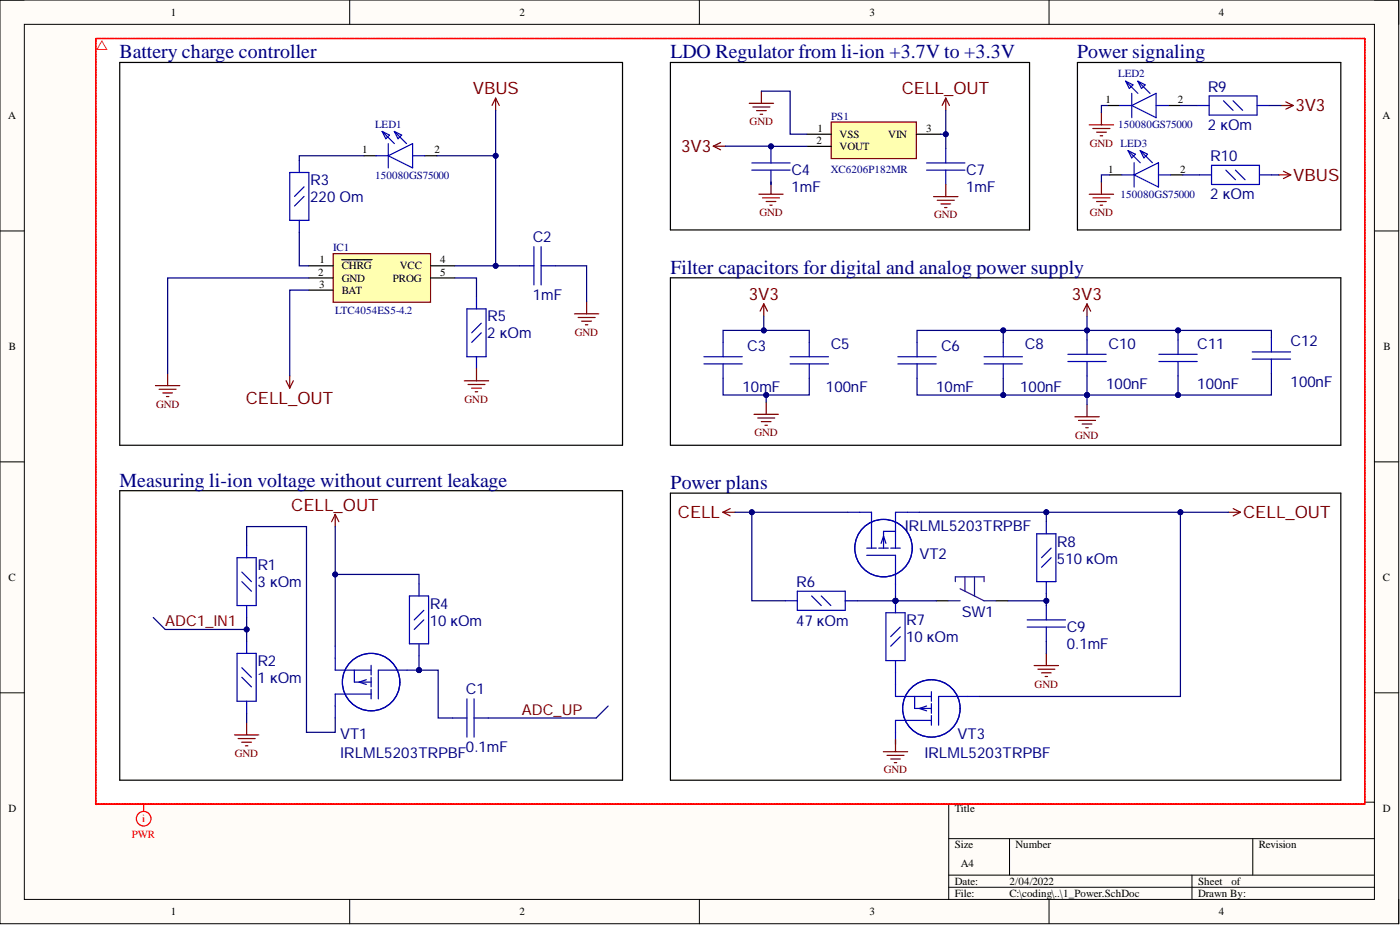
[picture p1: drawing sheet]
<svg xmlns="http://www.w3.org/2000/svg" width="292mm" height="193mm" viewBox="0 0 292 193" stroke-linecap="round" stroke-linejoin="round" font-family="sans-serif">
<defs><g id="words">
<g font-size="4.1" fill="#000080">
<text x="25" y="12.1">Battery charge controller</text>
<text x="139.9" y="12.1">LDO Regulator from li-ion +3.7V to +3.3V</text>
<text x="224.8" y="12.1">Power signaling</text>
<text x="139.9" y="57.1">Filter capacitors for digital and analog power supply</text>
<text x="25" y="101.5">Measuring li-ion voltage without current leakage</text>
<text x="139.9" y="101.9">Power plans</text>
</g>
<g font-size="3.5" fill="#800000">
<text x="98.6" y="19.7">VBUS</text>
<text x="188.1" y="19.7">CELL_OUT</text>
<text x="270.3" y="23.3">3V3</text>
<text x="142.1" y="31.8">3V3</text>
<text x="269.8" y="37.8">VBUS</text>
<text x="156.2" y="62.6">3V3</text>
<text x="223.7" y="62.6">3V3</text>
<text x="51.3" y="84.3">CELL_OUT</text>
<text x="60.7" y="106.6">CELL_OUT</text>
<text x="141.4" y="108.1">CELL</text>
<text x="259.4" y="108.1">CELL_OUT</text>
</g>
<g font-size="3.1" fill="#000080">
<text x="252" y="19.1">R9</text>
<text x="252" y="27.1">2 кOm</text>
<text x="252.5" y="33.6">R10</text>
<text x="64.7" y="38.6">R3</text>
<text x="165.1" y="36.6">C4</text>
<text x="165.1" y="40.2">1mF</text>
<text x="201.6" y="36.6">C7</text>
<text x="201.6" y="40.2">1mF</text>
<text x="252.5" y="41.6">2 кOm</text>
<text x="64.7" y="42.2">220Om</text>
<text x="111.2" y="50.5">C2</text>
<text x="111.2" y="62.6">1mF</text>
<text x="101.7" y="67">R5</text>
<text x="101.7" y="70.6">2 кOm</text>
<text x="155.9" y="73.3">C3</text>
<text x="173.3" y="72.8">C5</text>
<text x="196.3" y="73.3">C6</text>
<text x="213.8" y="72.8">C8</text>
<text x="231.3" y="72.8">C10</text>
<text x="249.8" y="72.8">C11</text>
<text x="269.3" y="72.3">C12</text>
<text x="154.9" y="81.7">10mF</text>
<text x="172.3" y="81.7">100nF</text>
<text x="195.3" y="81.7">10mF</text>
<text x="212.8" y="81.7">100nF</text>
<text x="230.8" y="81.2">100nF</text>
<text x="249.8" y="81.2">100nF</text>
<text x="269.3" y="80.7">100nF</text>
<text x="188.8" y="110.7">IRLML5203TRPBF</text>
<text x="53.7" y="119">R1</text>
<text x="191.9" y="116.6">VT2</text>
<text x="220.5" y="114">R8</text>
<text x="220.5" y="117.6">510кOm</text>
<text x="53.7" y="122.6">3 кOm</text>
<text x="166.1" y="122.4">R6</text>
<text x="89.7" y="127">R4</text>
<text x="89.7" y="130.5">10кOm</text>
<text x="166.1" y="130.5">47 кOm</text>
<text x="189.1" y="130.4">R7</text>
<text x="200.6" y="128.6">SW1</text>
<text x="222.6" y="131.9">C9</text>
<text x="189.1" y="134">10кOm</text>
<text x="222.6" y="135.5">0.1mF</text>
<text x="53.7" y="139">R2</text>
<text x="53.7" y="142.5">1 кOm</text>
<text x="97.2" y="144.9">C1</text>
<text x="71" y="154.1">VT1</text>
<text x="199.8" y="154.1">VT3</text>
<text x="71" y="158.1">IRLML5203TRPBF</text>
<text x="97.2" y="157">0.1mF</text>
<text x="192.9" y="158.1">IRLML5203TRPBF</text>
</g>
<g font-size="3.1" fill="#800000">
<text x="34.4" y="130.7">ADC1_IN1</text>
<text x="108.9" y="149.1">ADC_UP</text>
</g>
<g font-size="2.3">
<text x="35.6" y="3.3">1</text>
<text x="108.4" y="3.3">2</text>
<text x="181.4" y="3.3">3</text>
<text x="254.3" y="3.3">4</text>
<text x="230.7" y="21.5">1</text>
<text x="245.7" y="21.5">2</text>
<text x="1.7" y="24.9">A</text>
<text x="170.5" y="27.5">1</text>
<text x="175.2" y="28.7">VSS</text>
<text x="185.3" y="28.7">VIN</text>
<text x="193.2" y="27.5">3</text>
<text x="288.5" y="24.9">A</text>
<text x="75.5" y="32">1</text>
<text x="90.7" y="32">2</text>
<text x="170.4" y="30">2</text>
<text x="175.2" y="31.3">VOUT</text>
<text x="231.2" y="36">1</text>
<text x="246.2" y="36">2</text>
<text x="66.4" y="57.5">2</text>
<text x="66.7" y="54.9">1</text>
<text x="71.3" y="56.2">CHRG</text>
<text x="71.3" y="58.7">GND</text>
<text x="82" y="58.7">PROG</text>
<text x="83.4" y="56.2">VCC</text>
<text x="91.9" y="54.9">4</text>
<text x="91.9" y="57.5">5</text>
<text x="66.6" y="60">3</text>
<text x="71.3" y="61.3">BAT</text>
<text x="1.9" y="73">B</text>
<text x="288.6" y="73">B</text>
<text x="1.8" y="121.2">C</text>
<text x="288.5" y="121.2">C</text>
<text x="1.8" y="169.4">D</text>
<text x="199.2" y="169.4">Title</text>
<text x="288.5" y="169.4">D</text>
<text x="199.2" y="177">Size</text>
<text x="211.9" y="177">Number</text>
<text x="262.7" y="177">Revision</text>
<text x="199.2" y="184.6">Date:</text>
<text x="200.5" y="180.8">A4</text>
<text x="210.6" y="184.6">2/04/2022</text>
<text x="250" y="184.6">Sheet</text>
<text x="256.9" y="184.6">of</text>
<text x="35.6" y="190.9">1</text>
<text x="108.4" y="190.9">2</text>
<text x="181.4" y="190.9">3</text>
<text x="199.2" y="187.1">File:</text>
<text x="210.6" y="187.1">C:\coding\..\1_Power.SchDoc</text>
<text x="250" y="187.1">Drawn By:</text>
<text x="254.3" y="190.9">4</text>
</g>
<g font-size="2.3" fill="#000080">
<text x="233.3" y="16.2">LED2</text>
<text x="78.2" y="26.6">LED1</text>
<text x="173.4" y="24.9">PS1</text>
<text x="233.3" y="26.8">150080GS75000</text>
<text x="78.2" y="37.3">150080GS75000</text>
<text x="173.3" y="36">XC6206P182MR</text>
<text x="233.8" y="41.3">150080GS75000</text>
<text x="69.5" y="52.4">IC1</text>
<text x="70" y="65.4">LTC4054ES5-4.2</text>
</g>
<g font-size="2.3" fill="#800000">
<text x="156.4" y="26.1">GND</text>
<text x="227.4" y="30.6">GND LED3</text>
<text x="158.4" y="45.1">GND</text>
<text x="194.9" y="45.6">GND</text>
<text x="227.4" y="45.1">GND</text>
<text x="119.9" y="70.1">GND</text>
<text x="32.6" y="85">GND</text>
<text x="96.9" y="84">GND</text>
<text x="157.4" y="91">GND</text>
<text x="224.3" y="91.5">GND</text>
<text x="215.9" y="143.4">GND</text>
<text x="49" y="157.9">GND</text>
<text x="184.4" y="161.3">GND</text>
</g>
<g font-size="2.3" fill="#f00">
<text x="29.7" y="171.6">i</text>
<text x="27.5" y="174.9">PWR</text>
</g>
</g></defs>
<path d="M0 0h291.8v192.7h-291.8z" fill-rule="evenodd" fill="#fffcf8"/>
<path d="M0 0h291.8v192.7h-291.8z" fill="none" stroke="#000" stroke-width=".21"/>
<path d="M5.1 5.1h281.7v182.5h-281.7z" fill-rule="evenodd" fill="#fffcf8"/>
<g fill="none" stroke="#000" stroke-width=".21">
<path d="M0 0h5.1M5.1 5.1h281.7v182.5h-281.7zM73 0v5.1M145.9 0v5.1M218.9 0v5.1M286.8 0h5v5.1M0 48.2h5.1M286.8 48.2h5M0 96.4h5.1M286.8 96.4h5M0 144.5h5.1M286.8 144.5h5"/>
<path d="M197.9 175h88.9M210.6 175v7.6M261.4 175v7.6M286.8 167.4h-88.9v20.2M73 187.6v5.1M145.9 187.6v5.1M197.9 182.6h88.9M197.9 185.1h88.9M218.9 187.6v5.1M248.7 182.6v5M291.8 187.6v5.1"/>
</g>
<path d="M20 8h264.8v159.8h-264.8z" fill-rule="evenodd" fill="#fff"/>
<path d="M69.5 52.9h20.3v10.2h-20.3z" fill-rule="evenodd" fill="#ffffb0"/>
<g fill="none" stroke="#800000" stroke-width=".25">
<path d="M69.5 52.9h20.3v10.2h-20.3zM35 77.9v2.5M96.9 79.4h5.1M99.4 76.9v2.5M119.9 65.5h5M120.6 66.2h3.6M121.4 67h2M122.1 67.8h.5M122.4 62.9v2.6M32.4 80.4h5.1M33.2 81.2h3.5M34 82h2"/>
<path d="M34.7 82.7h.5M97.6 80.2h3.6M98.4 81h2M99.2 81.7h.5"/>
</g>
<path d="M75.9 32.5h2.6M88.6 32.5h2.6M64.4 55.5h5.1M64.4 58h5.1M71.3 54.2h6.3M89.8 55.5h5.1M89.8 58h5.1M64.4 60.5h5.1" fill="none" stroke="#000" stroke-width=".25"/>
<g fill="none" stroke="#0000b4" stroke-width=".25">
<path d="M60.5 36h3.9v10h-3.9zM62.4 33.5v2.5M63.4 39l-2 2M62.4 46v2.5M63.4 41l-2 2M108.4 55.5h3M111.4 51.5v7.9M112.9 51.5v7.9M112.9 55.5h3M97.4 64.4h4v10h-4zM99.4 61.9v2.5M99.4 74.4v2.5"/>
<path d="M100.4 67.4l-2 2M100.4 69.4l-2 2"/>
</g>
<path d="M78.5 32.5h2.5M79.7 27.4l2.6 2.6M79.7 27.4l1.6 .8-.8 .7zM81 32.5l5.1-2.5v5zM81 30v5M82.3 27.4l2.5 2.6M82.3 27.4l1.5 .8-.8 .7zM86.1 32.5h2.5" fill="none" stroke="#00f" stroke-width=".25"/>
<path d="M173.4 25.5h17.8v7.6h-17.8z" fill-rule="evenodd" fill="#ffffb0"/>
<g fill="none" stroke="#800000" stroke-width=".25">
<path d="M158.9 19v2.6M103.4 20.5l-.7 1.5M103.4 20.5l.8 1.5M103.4 20.5v2.5M148.8 30.5l1.5 .8M148.8 30.5h2.6M150.3 29.7l-1.5 .8M156.3 21.6h5.1M157.1 22.3h3.5M157.8 23.1h2.1M158.6 23.8h.5M160.9 38v2.5"/>
<path d="M173.4 25.5h17.8v7.6h-17.8zM197.3 38.5v2.5M158.3 40.5h5.1M159.1 41.3h3.5M159.8 42h2.1M160.6 42.8h.5M194.8 41h5.1M195.6 41.8h3.5M196.3 42.5h2M197.1 43.3h.5M159.4 63.4l-.8 1.5M159.4 63.4l.7 1.5"/>
<path d="M159.4 63.4v2.5M226.8 63.4l-.8 1.5M226.8 63.4l.8 1.5M226.8 63.4v2.5M157.3 86.4h5.1M158.1 87.2h3.5M158.8 88h2.1M159.6 88.7h.5M159.9 83.9v2.5M224.3 86.9h5M225 87.7h3.6M225.8 88.5h2"/>
<path d="M226.5 89.2h.6M226.8 84.4v2.5"/>
</g>
<path d="M25 13h104.9v79.9h-104.9zM139.9 13h74.9v35h-74.9zM168.4 28h5M168.4 30.5h5M191.2 28h5.1M139.9 57.9l139.9 .1v34.9h-139.9z" fill="none" stroke="#000" stroke-width=".25"/>
<g fill="none" stroke="#0000b4" stroke-width=".25">
<path d="M156.9 35.5h8M156.9 34h8M160.9 31v3M160.9 35.5v3M193.3 35.5h8M193.3 34h8M197.3 31v3M197.3 35.5v3M146.9 75.9h8M146.9 74.4h8M150.9 71.4v3M150.9 75.9v3"/>
<path d="M164.9 75.9h8M164.9 74.4h8M168.8 71.4v3M168.8 75.9v3M187.3 75.9h8M187.3 74.4h8M191.3 71.4v3M191.3 75.9v3M205.3 75.9h8M205.3 74.4h8M209.3 71.4v3M209.3 75.9v3"/>
<path d="M222.8 75.4h8M222.8 73.9h8M226.8 70.9v3M226.8 75.4v3M241.8 75.4h8M241.8 73.9h8M245.8 70.9v3M245.8 75.4v3M261.3 74.9h8M261.3 73.4h8M265.3 70.4v3M265.3 74.9v3"/>
</g>
<circle cx="87.4" cy="139.8" r=".51" fill="#000080"/>
<circle cx="87.4" cy="139.8" r=".51" fill="none" stroke="#000080" stroke-width=".21"/>
<g fill="none" stroke="#0000b4" stroke-width=".25">
<path d="M84.9 139.8h2.5"/>
<circle cx="77.4" cy="142.3" r="6"/>
</g>
<circle cx="87.4" cy="139.8" r=".51" fill="#000080"/>
<circle cx="87.4" cy="139.8" r=".51" fill="none" stroke="#000080" stroke-width=".21"/>
<g fill="none" stroke="#0000b4" stroke-width=".25">
<path d="M249.8 22h2.5M250.3 36.5h2.5M252.3 20h10v4h-10zM252.8 34.5h10v4h-10zM255.3 21l2 2M255.8 35.5l2 2M257.3 21l2 2M257.8 35.5l2 2M262.3 22h2.5M262.8 36.5h2.5M49.5 116.3h4v10h-4zM50.5 119.3l2 2"/>
<path d="M51.5 113.8v2.5M176.8 106.9h5v7.4M180.8 115.8h6v8.5M180.8 114.3h2M183.3 114.3h2M183.8 113.4l.5-1.5 .5 1.5M185.8 114.3h2M186.8 110.9h-2.5v3.4M191.8 106.9h-5v7.4M216.3 111.4h4v9.9h-4zM218.3 108.9v2.5M219.3 114.3l-2 2"/>
<path d="M219.3 116.3l-2 2M49.5 136.3h4v10h-4zM50.5 121.3l2 2M50.5 139.3l2 2M51.5 126.3v2.5M51.5 133.8v2.5M69.9 134.8v5h7.5M73.9 139.8v2.5h3.5M77.4 138.8v2M84.9 139.8h-6v6M85.4 124.3h4v10h-4zM87.4 121.8v2.5"/>
<path d="M87.4 134.3v2.5M88.4 127.3l-2 2M88.4 129.3l-2 2M214.3 130.8h8M214.3 129.3h8M218.3 121.3v2.5M218.3 126.3v3M218.3 130.8v3M50.5 141.3l2 2M51.5 146.3v2.5M76.4 141.8l-1.5 .5 1.5 .5M77.4 144.8h-7.5v5"/>
<path d="M77.4 141.3v2M77.4 143.8v2M94.4 149.8h3M97.4 145.8v8M98.9 145.8v8M98.9 149.8h3M186.8 140.3v5h7.5M190.8 145.3v2.5h3.5M193.3 147.3l-1.5 .5 1.5 .5M194.3 150.3h-7.5v5M194.3 144.3v2M194.3 146.8v2"/>
<path d="M194.3 149.3v2M204.3 145.3h-8.5v6"/>
<circle cx="184.3" cy="114.3" r="6"/>
<circle cx="194.3" cy="147.8" r="6"/>
</g>
<g fill="none" stroke="#800000" stroke-width=".25">
<path d="M227.3 26h5M228 26.8h3.6M228.8 27.6h2M229.5 28.3h.6M229.8 23.5v2.5M229.8 38v2.5M266.8 36.5h2.5M267.3 22h2.5M267.8 35.7l1.5 .8M268.3 21.3l1.5 .7M269.3 36.5l-1.5 .7M269.8 22l-1.5 .8"/>
<path d="M227.3 40.5h5M228 41.3h3.6M228.8 42h2M229.5 42.8h.6M215.8 138.8h5M216.5 139.6h3.6M218.3 136.3v2.5M48.9 153.3h5.1M49.7 154.1h3.5M50.4 154.8h2.1M51.2 155.6h.5M51.5 150.8v2.5"/>
<path d="M184.3 156.8h5.1M185.1 157.6h3.5M185.8 158.3h2.1M186.6 159.1h.5M186.8 154.3v2.5M217.3 140.4h2M218.1 141.1h.5"/>
</g>
<path d="M126.9 147.3l-2.5 2.5" fill="none" stroke="#000080" stroke-width=".25"/>
<path d="M224.8 13h55v35h-55zM231.1 22h2.5M231.6 36.5h2.5M243.7 22h2.6M244.2 36.5h2.6M25 102.4h104.9v60.4h-104.9zM195.3 125.3h2.5M207.8 125.3h2.5" fill="none" stroke="#000" stroke-width=".25"/>
<g fill="none" stroke="#00f" stroke-width=".25">
<path d="M234.9 16.9l2.5 2.6M234.9 16.9l1.5 .8-.8 .8zM236.1 19.5v5M237.4 16.9l2.5 2.6M237.4 16.9l1.5 .8-.7 .8zM233.6 22h2.5M234.1 36.5h2.5M235.4 31.4l2.5 2.6M235.4 31.4l1.5 .8-.8 .7zM236.1 22l5.1-2.5v5zM236.6 36.5l5.1-2.5v5zM236.6 34v5"/>
<path d="M237.9 31.4l2.5 2.6M237.9 31.4l1.5 .8-.7 .7zM241.2 22h2.5M241.7 36.5h2.5"/>
</g>
<path d="M197.8 125.3h2.5M199.3 121.3v-1h6v1M200.3 122.8l5 2.5h2.5M201.3 120.3v3M203.3 120.3v4" fill="none" stroke="#33008e" stroke-width=".25"/>
<circle cx="186.8" cy="125.3" r=".51" fill="#000080"/>
<circle cx="186.8" cy="125.3" r=".51" fill="none" stroke="#000080" stroke-width=".21"/>
<path d="M184.8 127.8h4v10h-4zM186.8 125.3v2.5" fill="none" stroke="#0000b4" stroke-width=".25"/>
<circle cx="186.8" cy="125.3" r=".51" fill="#000080"/>
<circle cx="186.8" cy="125.3" r=".51" fill="none" stroke="#000080" stroke-width=".21"/>
<path d="M163.9 125.3h2.5M166.4 123.3v4h10v-4h-10M169.4 124.3l1.9 2M171.3 124.3l2 2M176.4 125.3h2.4M186.8 137.8v2.5M187.8 130.8l-2 2M187.8 132.8l-2 2" fill="none" stroke="#0000b4" stroke-width=".25"/>
<g fill="none" stroke="#800000" stroke-width=".25">
<path d="M197.3 20.5l-.7 1.5M197.3 20.5l.8 1.5M197.3 20.5v2.5M59.7 79.4l.8 1.5M60.5 78.4v2.5M61.2 79.4l-.7 1.5M69.9 107.3l-.7 1.5M69.9 107.3l.8 1.5M69.9 107.3v2.6M150.8 106.9l1.5 .7M150.8 106.9h2.6M152.3 106.1l-1.5 .8"/>
<path d="M256.3 106.9h2.5M257.3 106.1l1.5 .8M258.8 106.9l-1.5 .7"/>
</g>
<path d="M139.9 102.9h139.9v59.9h-139.9z" fill="none" stroke="#000" stroke-width=".25"/>
<path d="M226.8 82.4v2M32 128.8l2.5 2.5" fill="none" stroke="#000080" stroke-width=".25"/>
<path d="M284.7 167.5l.1 .3zM284.7 167.2l.1 .2zM284.7 166.8l.1 .3zM284.7 166.5l.1 .2zM284.7 166.1l.1 .3zM284.7 165.8l.1 .3zM284.7 165.5l.1 .2zM284.7 165.1l.1 .3zM284.7 164.8l.1 .2zM284.7 164.5l.1 .2zM284.7 164.1l.1 .3zM284.7 163.8l.1 .2zM284.7 163.4l.1 .3zM284.7 163.1l.1 .3zM284.7 162.8l.1 .2zM284.7 162.4l.1 .3zM284.7 162.1l.1 .2zM284.7 161.8l.1 .2zM284.7 161.4l.1 .3zM284.7 161.1l.1 .2zM284.7 160.7l.1 .3zM284.7 160.4l.1 .3zM284.7 160.1l.1 .2zM284.7 159.7l.1 .3zM284.7 159.4l.1 .2zM284.7 159l.1 .3zM284.7 158.7l.1 .3zM284.7 158.4l.1 .2zM284.7 158l.1 .3zM284.7 157.7l.1 .2zM284.7 157.4l.1 .2zM284.7 157l.1 .3zM284.7 156.7l.1 .2zM284.7 156.3l.1 .3zM284.7 156l.1 .3zM284.7 155.7l.1 .2zM284.7 155.3l.1 .3zM284.7 155l.1 .2zM284.7 154.7l.1 .2zM284.7 154.3l.1 .3zM284.7 154l.1 .2zM284.7 153.6l.1 .3zM284.7 153.3l.1 .3zM284.7 153l.1 .2zM284.7 152.6l.1 .3zM284.7 152.3l.1 .2zM284.7 151.9l.1 .3zM284.7 151.6l.1 .3zM284.7 151.3l.1 .2zM284.7 150.9l.1 .3zM284.7 150.6l.1 .2zM284.7 150.3l.1 .2zM284.7 149.9l.1 .3zM284.7 149.6l.1 .2zM284.7 149.2l.1 .3zM284.7 148.9l.1 .3zM284.7 148.6l.1 .2zM284.7 148.2l.1 .3zM284.7 147.9l.1 .2zM284.7 147.6l.1 .2zM284.7 147.2l.1 .3zM284.7 146.9l.1 .2zM284.7 146.5l.1 .3zM284.7 146.2l.1 .3zM284.7 145.9l.1 .2zM284.7 145.5l.1 .3zM284.7 145.2l.1 .2zM284.7 144.8l.1 .3zM284.7 144.5l.1 .3zM284.7 144.2l.1 .2zM284.7 143.8l.1 .3zM284.7 143.5l.1 .2zM284.7 143.2l.1 .2zM284.7 142.8l.1 .3zM284.7 142.5l.1 .2zM284.7 142.1l.1 .3zM284.7 141.8l.1 .3zM284.7 141.5l.1 .2zM284.7 141.1l.1 .3zM284.7 140.8l.1 .2zM284.7 140.5l.1 .2zM284.7 140.1l.1 .3zM284.7 139.8l.1 .2zM284.7 139.4l.1 .3zM284.7 139.1l.1 .3zM284.7 138.8l.1 .2zM284.7 138.4l.1 .3zM284.7 138.1l.1 .2zM284.7 137.7l.1 .3zM284.7 137.4l.1 .3zM284.7 137.1l.1 .2zM284.7 136.7l.1 .3zM284.7 136.4l.1 .2zM284.7 136.1l.1 .2zM284.7 135.7l.1 .3zM284.7 135.4l.1 .2zM284.7 135l.1 .3zM284.7 134.7l.1 .3zM284.7 134.4l.1 .2zM284.7 134l.1 .3zM284.7 133.7l.1 .2zM284.7 133.4l.1 .2zM284.7 133l.1 .3zM284.7 132.7l.1 .2zM284.7 132.3l.1 .3zM284.7 132l.1 .3zM284.7 131.7l.1 .2zM284.7 131.3l.1 .3zM284.7 131l.1 .2zM284.7 130.6l.1 .3zM284.7 130.3l.1 .3zM284.7 130l.1 .2zM284.7 129.6l.1 .3zM284.7 129.3l.1 .3zM284.7 129l.1 .2zM284.7 128.6l.1 .3zM284.7 128.3l.1 .2zM284.7 127.9l.1 .3zM284.7 127.6l.1 .3zM284.7 127.3l.1 .2zM284.7 126.9l.1 .3zM284.7 126.6l.1 .2zM284.7 126.3l.1 .2zM284.7 125.9l.1 .3zM284.7 125.6l.1 .2zM284.7 125.2l.1 .3zM284.7 124.9l.1 .3zM284.7 124.6l.1 .2zM284.7 124.2l.1 .3zM284.7 123.9l.1 .2zM284.7 123.5l.1 .3zM284.7 123.2l.1 .3zM284.7 122.9l.1 .2zM284.7 122.5l.1 .3zM284.7 122.2l.1 .3zM284.7 121.9l.1 .2zM284.7 121.5l.1 .3zM284.7 121.2l.1 .2zM284.7 120.8l.1 .3zM284.7 120.5l.1 .3zM284.7 120.2l.1 .2zM284.7 119.8l.1 .3zM284.7 119.5l.1 .2zM284.7 119.2l.1 .2zM284.7 118.8l.1 .3zM284.7 118.5l.1 .2zM284.7 118.1l.1 .3zM284.7 117.8l.1 .3zM284.7 117.5l.1 .2zM284.7 117.1l.1 .3zM284.7 116.8l.1 .2zM284.7 116.5l.1 .2zM284.7 116.1l.1 .3zM284.7 115.8l.1 .2zM284.7 115.4l.1 .3zM284.7 115.1l.1 .3zM284.7 114.8l.1 .2zM284.7 114.4l.1 .3zM284.7 114.1l.1 .2zM284.7 113.7l.1 .3zM284.7 113.4l.1 .3zM284.7 113.1l.1 .2zM284.7 112.7l.1 .3zM284.7 112.4l.1 .2zM284.7 112.1l.1 .2zM284.7 111.7l.1 .3zM284.7 111.4l.1 .2zM284.7 111l.1 .3zM284.7 110.7l.1 .3zM284.7 110.4l.1 .2zM284.7 110l.1 .3zM284.7 109.7l.1 .2zM284.7 109.4l.1 .2zM284.7 109l.1 .3zM284.7 108.7l.1 .2zM284.7 108.3l.1 .3zM284.7 108l.1 .3zM284.7 107.7l.1 .2zM284.7 107.3l.1 .3zM284.7 107l.1 .2zM284.7 106.6l.1 .3zM284.7 106.3l.1 .3zM284.7 106l.1 .2zM284.7 105.6l.1 .3zM284.7 105.3l.1 .2zM284.7 105l.1 .2zM284.7 104.6l.1 .3zM284.7 104.3l.1 .2zM284.7 103.9l.1 .3zM284.7 103.6l.1 .3zM284.7 103.3l.1 .2zM284.7 102.9l.1 .3zM284.7 102.6l.1 .2zM284.7 102.3l.1 .2zM284.7 101.9l.1 .3zM284.7 101.6l.1 .2zM284.7 101.2l.1 .3zM284.7 100.9l.1 .3zM284.7 100.6l.1 .2zM284.7 100.2l.1 .3zM284.7 99.9l.1 .2zM284.7 99.5l.1 .3zM284.7 99.2l.1 .3zM284.7 98.9l.1 .2zM284.7 98.5l.1 .3zM284.7 98.2l.1 .2zM284.7 97.9l.1 .2zM284.7 97.5l.1 .3zM284.7 97.2l.1 .2zM284.7 96.8l.1 .3zM284.7 96.5l.1 .3zM284.7 96.2l.1 .2zM284.7 95.8l.1 .3zM284.7 95.5l.1 .2zM284.7 95.2l.1 .2zM284.7 94.8l.1 .3zM284.7 94.5l.1 .2zM284.7 94.1l.1 .3zM284.7 93.8l.1 .3zM284.7 93.5l.1 .2zM284.7 93.1l.1 .3zM284.7 92.8l.1 .2zM284.7 92.4l.1 .3zM284.7 92.1l.1 .3zM284.7 91.8l.1 .2zM284.7 91.4l.1 .3zM284.7 91.1l.1 .2zM284.7 90.8l.1 .2zM284.7 90.4l.1 .3zM284.7 90.1l.1 .2zM284.7 89.7l.1 .3zM284.7 89.4l.1 .3zM284.7 89.1l.1 .2zM284.7 88.7l.1 .3zM284.7 88.4l.1 .2zM284.7 88.1l.1 .2zM284.7 87.7l.1 .3zM284.7 87.4l.1 .2zM284.7 87l.1 .3zM284.7 86.7l.1 .3zM284.7 86.4l.1 .2zM284.7 86l.1 .3zM284.7 85.7l.1 .2zM284.7 85.3l.1 .3zM284.7 85l.1 .3zM284.7 84.7l.1 .2zM284.7 84.3l.1 .3zM284.7 84l.1 .2zM284.7 83.7l.1 .2zM284.7 83.3l.1 .3zM284.7 83l.1 .2zM284.7 82.6l.1 .3zM284.7 82.3l.1 .3zM284.7 82l.1 .2zM284.7 81.6l.1 .3zM284.7 81.3l.1 .2zM284.7 81l.1 .2zM284.7 80.6l.1 .3zM284.7 80.3l.1 .2zM284.7 79.9l.1 .3zM284.7 79.6l.1 .3zM284.7 79.3l.1 .2zM284.7 78.9l.1 .3zM284.7 78.6l.1 .2zM284.7 78.2l.1 .3zM284.7 77.9l.1 .3zM284.7 77.6l.1 .2zM284.7 77.2l.1 .3zM284.7 76.9l.1 .3zM284.7 76.6l.1 .2zM284.7 76.2l.1 .3zM284.7 75.9l.1 .2zM284.7 75.5l.1 .3zM284.7 75.2l.1 .3zM284.7 74.9l.1 .2zM284.7 74.5l.1 .3zM284.7 74.2l.1 .2zM284.7 73.9l.1 .2zM284.7 73.5l.1 .3zM284.7 73.2l.1 .2zM284.7 72.8l.1 .3zM284.7 72.5l.1 .3zM284.7 72.2l.1 .2zM284.7 71.8l.1 .3zM284.7 71.5l.1 .2zM284.7 71.1l.1 .3zM284.7 70.8l.1 .3zM284.7 70.5l.1 .2zM284.7 70.1l.1 .3zM284.7 69.8l.1 .3zM284.7 69.5l.1 .2zM284.7 69.1l.1 .3zM284.7 68.8l.1 .2zM284.7 68.4l.1 .3zM284.7 68.1l.1 .3zM284.7 67.8l.1 .2zM284.7 67.4l.1 .3zM284.7 67.1l.1 .2zM284.7 66.8l.1 .2zM284.7 66.4l.1 .3zM284.7 66.1l.1 .2zM284.7 65.7l.1 .3zM284.7 65.4l.1 .3zM284.7 65.1l.1 .2zM284.7 64.7l.1 .3zM284.7 64.4l.1 .2zM284.7 64.1l.1 .2zM284.7 63.7l.1 .3zM284.7 63.4l.1 .2zM284.7 63l.1 .3zM284.7 62.7l.1 .3zM284.7 62.4l.1 .2zM284.7 62l.1 .3zM284.7 61.7l.1 .2zM284.7 61.3l.1 .3zM284.7 61l.1 .3zM284.7 60.7l.1 .2zM284.7 60.3l.1 .3zM284.7 60l.1 .2zM284.7 59.7l.1 .2zM284.7 59.3l.1 .3zM284.7 59l.1 .2zM284.7 58.6l.1 .3zM284.7 58.3l.1 .3zM284.7 58l.1 .2zM284.7 57.6l.1 .3zM284.7 57.3l.1 .2zM284.7 57l.1 .2zM284.7 56.6l.1 .3zM284.7 56.3l.1 .2zM284.7 55.9l.1 .3zM284.7 55.6l.1 .3zM284.7 55.3l.1 .2zM284.7 54.9l.1 .3zM284.7 54.6l.1 .2zM284.7 54.2l.1 .3zM284.7 53.9l.1 .3zM284.7 53.6l.1 .2zM284.7 53.2l.1 .3zM284.7 52.9l.1 .2zM284.7 52.6l.1 .2zM284.7 52.2l.1 .3zM284.7 51.9l.1 .2zM284.7 51.5l.1 .3zM284.7 51.2l.1 .3zM284.7 50.9l.1 .2zM284.7 50.5l.1 .3zM284.7 50.2l.1 .2zM284.7 49.9l.1 .2zM284.7 49.5l.1 .3zM284.7 49.2l.1 .2zM284.7 48.8l.1 .3zM284.7 48.5l.1 .3zM284.7 48.2l.1 .2zM284.7 47.8l.1 .3zM284.7 47.5l.1 .2zM284.7 47.1l.1 .3zM284.7 46.8l.1 .3zM284.7 46.5l.1 .2zM284.7 46.1l.1 .3zM284.7 45.8l.1 .2zM284.7 45.5l.1 .2zM284.7 45.1l.1 .3zM284.7 44.8l.1 .2zM284.7 44.4l.1 .3zM284.7 44.1l.1 .3zM284.7 43.8l.1 .2zM284.7 43.4l.1 .3zM284.7 43.1l.1 .2zM284.7 42.8l.1 .2zM284.7 42.4l.1 .3zM284.7 42.1l.1 .2zM284.7 41.7l.1 .3zM284.7 41.4l.1 .3zM284.7 41.1l.1 .2zM284.7 40.7l.1 .3zM284.7 40.4l.1 .2zM284.7 40l.1 .3zM284.7 39.7l.1 .3zM284.7 39.4l.1 .2zM284.7 39l.1 .3zM284.7 38.7l.1 .2zM284.7 38.4l.1 .2zM284.7 38l.1 .3zM284.7 37.7l.1 .2zM284.7 37.3l.1 .3zM284.7 37l.1 .3zM284.7 36.7l.1 .2zM284.7 36.3l.1 .3zM284.7 36l.1 .2zM284.7 35.7l.1 .2zM284.7 35.3l.1 .3zM284.7 35l.1 .2zM284.7 34.6l.1 .3zM284.7 34.3l.1 .3zM284.7 34l.1 .2zM284.7 33.6l.1 .3zM284.7 33.3l.1 .2zM284.7 32.9l.1 .3zM284.7 32.6l.1 .3zM284.7 32.3l.1 .2zM284.7 31.9l.1 .3zM284.7 31.6l.1 .2zM284.7 31.3l.1 .2zM284.7 30.9l.1 .3zM284.7 30.6l.1 .2zM284.7 30.2l.1 .3zM284.7 29.9l.1 .3zM284.7 29.6l.1 .2zM284.7 29.2l.1 .3zM284.7 28.9l.1 .2zM284.7 28.6l.1 .2zM284.7 28.2l.1 .3zM284.7 27.9l.1 .2zM284.7 27.5l.1 .3zM284.7 27.2l.1 .3zM284.7 26.9l.1 .2zM284.7 26.5l.1 .3zM284.7 26.2l.1 .2zM284.7 25.8l.1 .3zM284.7 25.5l.1 .3zM284.7 25.2l.1 .2zM284.7 24.8l.1 .3zM284.7 24.5l.1 .3zM284.7 24.2l.1 .2zM284.7 23.8l.1 .3zM284.7 23.5l.1 .2zM284.7 23.1l.1 .3zM284.7 22.8l.1 .3zM284.7 22.5l.1 .2zM284.7 22.1l.1 .3zM284.7 21.8l.1 .2zM284.7 21.5l.1 .2zM284.7 21.1l.1 .3zM284.7 20.8l.1 .2zM284.7 20.4l.1 .3zM284.7 20.1l.1 .3zM284.7 19.8l.1 .2zM284.7 19.4l.1 .3zM284.7 19.1l.1 .2zM284.7 18.7l.1 .3zM284.7 18.4l.1 .3zM284.7 18.1l.1 .2zM284.7 17.7l.1 .3zM284.7 17.4l.1 .3zM284.7 17.1l.1 .2zM284.7 16.7l.1 .3zM284.7 16.4l.1 .2zM284.7 16l.1 .3zM284.7 15.7l.1 .3zM284.7 15.4l.1 .2zM284.7 15l.1 .3zM284.7 14.7l.1 .2zM284.7 14.4l.1 .2zM284.7 14l.1 .3zM284.7 13.7l.1 .2zM284.7 13.3l.1 .3zM284.7 13l.1 .3zM284.7 12.7l.1 .2zM284.7 12.3l.1 .3zM284.7 12l.1 .2zM284.7 11.7l.1 .2zM284.7 11.3l.1 .3zM284.7 11l.1 .2zM284.7 10.6l.1 .3zM284.7 10.3l.1 .3zM284.7 10l.1 .2zM284.7 9.6l.1 .3zM284.7 9.3l.1 .2zM284.7 8.9l.1 .3zM284.7 8.6l.1 .3zM284.7 8.3l.1 .2zM284.6 8l.2 .2zM284.3 8l.3 .1zM284 8l.2 .1zM283.6 8l.3 .1zM283.3 8l.2 .1zM282.9 8l.3 .1zM282.6 8l.3 .1zM282.3 8l.2 .1zM281.9 8l.3 .1zM281.6 8l.2 .1zM281.3 8l.2 .1zM280.9 8l.3 .1zM280.6 8l.2 .1zM280.2 8l.3 .1zM279.9 8l.3 .1zM279.6 8l.2 .1zM279.2 8l.3 .1zM278.9 8l.2 .1zM278.5 8l.3 .1zM278.2 8l.3 .1zM277.9 8l.2 .1zM277.5 8l.3 .1zM277.2 8l.2 .1zM276.9 8l.2 .1zM276.5 8l.3 .1zM276.2 8l.2 .1zM275.8 8l.3 .1zM275.5 8l.3 .1zM275.2 8l.2 .1zM274.8 8l.3 .1zM274.5 8l.2 .1zM274.1 8l.3 .1zM273.8 8l.3 .1zM273.5 8l.2 .1zM273.1 8l.3 .1zM272.8 8l.2 .1zM272.5 8l.2 .1zM272.1 8l.3 .1zM271.8 8l.2 .1zM271.4 8l.3 .1zM271.1 8l.3 .1zM270.8 8l.2 .1zM270.4 8l.3 .1zM270.1 8l.2 .1zM269.7 8l.3 .1zM269.4 8l.3 .1zM269.1 8l.2 .1zM268.7 8l.3 .1zM268.4 8l.2 .1zM268.1 8l.2 .1zM267.7 8l.3 .1zM267.4 8l.2 .1zM267 8l.3 .1zM266.7 8l.3 .1zM266.4 8l.2 .1zM266 8l.3 .1zM265.7 8l.2 .1zM265.4 8l.2 .1zM265 8l.3 .1zM264.7 8l.2 .1zM264.3 8l.3 .1zM264 8l.3 .1zM263.7 8l.2 .1zM263.3 8l.3 .1zM263 8l.2 .1zM262.6 8l.3 .1zM262.3 8l.3 .1zM262 8l.2 .1zM261.6 8l.3 .1zM261.3 8l.2 .1zM261 8l.2 .1zM260.6 8l.3 .1zM260.3 8l.2 .1zM259.9 8l.3 .1zM259.6 8l.3 .1zM259.3 8l.2 .1zM258.9 8l.3 .1zM258.6 8l.2 .1zM258.2 8l.3 .1zM257.9 8l.3 .1zM257.6 8l.2 .1zM257.2 8l.3 .1zM256.9 8l.2 .1zM256.6 8l.2 .1zM256.2 8l.3 .1zM255.9 8l.2 .1zM255.5 8l.3 .1zM255.2 8l.3 .1zM254.9 8l.2 .1zM254.5 8l.3 .1zM254.2 8l.2 .1zM253.8 8l.3 .1zM253.5 8l.3 .1zM253.2 8l.2 .1zM252.8 8l.3 .1zM252.5 8l.2 .1zM252.2 8l.2 .1zM251.8 8l.3 .1zM251.5 8l.2 .1zM251.1 8l.3 .1zM250.8 8l.3 .1zM250.5 8l.2 .1zM250.1 8l.3 .1zM249.8 8l.2 .1zM249.4 8l.3 .1zM249.1 8l.3 .1zM248.8 8l.2 .1zM248.4 8l.3 .1zM248.1 8l.2 .1zM247.8 8l.2 .1zM247.4 8l.3 .1zM247.1 8l.2 .1zM246.7 8l.3 .1zM246.4 8l.3 .1zM246.1 8l.2 .1zM245.7 8l.3 .1zM245.4 8l.2 .1zM245 8l.3 .1zM244.7 8l.3 .1zM244.4 8l.2 .1zM244 8l.3 .1zM243.7 8l.2 .1zM243.4 8l.2 .1zM243 8l.3 .1zM242.7 8l.2 .1zM242.3 8l.3 .1zM242 8l.3 .1zM241.7 8l.2 .1zM241.3 8l.3 .1zM241 8l.2 .1zM240.7 8l.2 .1zM240.3 8l.3 .1zM240 8l.2 .1zM239.6 8l.3 .1zM239.3 8l.3 .1zM239 8l.2 .1zM238.6 8l.3 .1zM238.3 8l.2 .1zM237.9 8l.3 .1zM237.6 8l.3 .1zM237.3 8l.2 .1zM236.9 8l.3 .1zM236.6 8l.2 .1zM236.3 8l.2 .1zM235.9 8l.3 .1zM235.6 8l.2 .1zM235.2 8l.3 .1zM234.9 8l.3 .1zM234.6 8l.2 .1zM234.2 8l.3 .1zM233.9 8l.2 .1zM233.5 8l.3 .1zM233.2 8l.3 .1zM232.9 8l.2 .1zM232.5 8l.3 .1zM232.2 8l.2 .1zM231.9 8l.2 .1zM231.5 8l.3 .1zM231.2 8l.2 .1zM230.8 8l.3 .1zM230.5 8l.3 .1zM230.2 8l.2 .1zM229.8 8l.3 .1zM229.5 8l.2 .1zM229.1 8l.3 .1zM228.8 8l.3 .1zM228.5 8l.2 .1zM228.1 8l.3 .1zM227.8 8l.2 .1zM227.5 8l.2 .1zM227.1 8l.3 .1zM226.8 8l.2 .1zM226.4 8l.3 .1zM226.1 8l.3 .1zM225.8 8l.2 .1zM225.4 8l.3 .1zM225.1 8l.2 .1zM224.7 8l.3 .1zM224.4 8l.3 .1zM224.1 8l.2 .1zM223.7 8l.3 .1zM223.4 8l.2 .1zM223.1 8l.2 .1zM222.7 8l.3 .1zM222.4 8l.2 .1zM222 8l.3 .1zM221.7 8l.3 .1zM221.4 8l.2 .1zM221 8l.3 .1zM220.7 8l.2 .1zM220.3 8l.3 .1zM220 8l.3 .1zM219.7 8l.2 .1zM219.3 8l.3 .1zM219 8l.2 .1zM218.7 8l.2 .1zM218.3 8l.3 .1zM218 8l.2 .1zM217.6 8l.3 .1zM217.3 8l.3 .1zM217 8l.2 .1zM216.6 8l.3 .1zM216.3 8l.2 .1zM215.9 8l.3 .1zM215.6 8l.3 .1zM215.3 8l.2 .1zM214.9 8l.3 .1zM214.6 8l.2 .1zM214.3 8l.2 .1zM213.9 8l.3 .1zM213.6 8l.2 .1zM213.2 8l.3 .1zM212.9 8l.3 .1zM212.6 8l.2 .1zM212.2 8l.3 .1zM211.9 8l.2 .1zM211.6 8l.2 .1zM211.2 8l.3 .1zM210.9 8l.2 .1zM210.5 8l.3 .1zM210.2 8l.3 .1zM209.9 8l.2 .1zM209.5 8l.3 .1zM209.2 8l.2 .1zM208.8 8l.3 .1zM208.5 8l.3 .1zM208.2 8l.2 .1zM207.8 8l.3 .1zM207.5 8l.2 .1zM207.2 8l.2 .1zM206.8 8l.3 .1zM206.5 8l.2 .1zM206.1 8l.3 .1zM205.8 8l.3 .1zM205.5 8l.2 .1zM205.1 8l.3 .1zM204.8 8l.2 .1zM204.4 8l.3 .1zM204.1 8l.3 .1zM203.8 8l.2 .1zM203.4 8l.3 .1zM203.1 8l.2 .1zM202.8 8l.2 .1zM202.4 8l.3 .1zM202.1 8l.2 .1zM201.7 8l.3 .1zM201.4 8l.3 .1zM201.1 8l.2 .1zM200.7 8l.3 .1zM200.4 8l.2 .1zM200 8l.3 .1zM199.7 8l.3 .1zM199.4 8l.2 .1zM199 8l.3 .1zM198.7 8l.2 .1zM198.4 8l.2 .1zM198 8l.3 .1zM197.7 8l.2 .1zM197.3 8l.3 .1zM197 8l.3 .1zM196.7 8l.2 .1zM196.3 8l.3 .1zM196 8l.2 .1zM195.6 8l.3 .1zM195.3 8l.3 .1zM195 8l.2 .1zM194.6 8l.3 .1zM194.3 8l.2 .1zM194 8l.2 .1zM193.6 8l.3 .1zM193.3 8l.2 .1zM192.9 8l.3 .1zM192.6 8l.3 .1zM192.3 8l.2 .1zM191.9 8l.3 .1zM191.6 8l.2 .1zM191.2 8l.3 .1zM190.9 8l.3 .1zM190.6 8l.2 .1zM190.2 8l.3 .1zM189.9 8l.2 .1zM189.6 8l.2 .1zM189.2 8l.3 .1zM188.9 8l.2 .1zM188.5 8l.3 .1zM188.2 8l.3 .1zM187.9 8l.2 .1zM187.5 8l.3 .1zM187.2 8l.2 .1zM186.9 8l.2 .1zM186.5 8l.3 .1zM186.2 8l.2 .1zM185.8 8l.3 .1zM185.5 8l.3 .1zM185.2 8l.2 .1zM184.8 8l.3 .1zM184.5 8l.2 .1zM184.1 8l.3 .1zM183.8 8l.3 .1zM183.5 8l.2 .1zM183.1 8l.3 .1zM182.8 8l.2 .1zM182.5 8l.2 .1zM182.1 8l.3 .1zM181.8 8l.2 .1zM181.4 8l.3 .1zM181.1 8l.3 .1zM180.8 8l.2 .1zM180.4 8l.3 .1zM180.1 8l.2 .1zM179.7 8l.3 .1zM179.4 8l.3 .1zM179.1 8l.2 .1zM178.7 8l.3 .1zM178.4 8l.2 .1zM178.1 8l.2 .1zM177.7 8l.3 .1zM177.4 8l.2 .1zM177 8l.3 .1zM176.7 8l.3 .1zM176.4 8l.2 .1zM176 8l.3 .1zM175.7 8l.2 .1zM175.3 8l.3 .1zM175 8l.3 .1zM174.7 8l.2 .1zM174.3 8l.3 .1zM174 8l.2 .1zM173.7 8l.2 .1zM173.3 8l.3 .1zM173 8l.2 .1zM172.6 8l.3 .1zM172.3 8l.3 .1zM172 8l.2 .1zM171.6 8l.3 .1zM171.3 8l.2 .1zM170.9 8l.3 .1zM170.6 8l.3 .1zM170.3 8l.2 .1zM169.9 8l.3 .1zM169.6 8l.2 .1zM169.3 8l.2 .1zM168.9 8l.3 .1zM168.6 8l.2 .1zM168.2 8l.3 .1zM167.9 8l.3 .1zM167.6 8l.2 .1zM167.2 8l.3 .1zM166.9 8l.2 .1zM166.5 8l.3 .1zM166.2 8l.3 .1zM165.9 8l.2 .1zM165.5 8l.3 .1zM165.2 8l.2 .1zM164.9 8l.2 .1zM164.5 8l.3 .1zM164.2 8l.2 .1zM163.8 8l.3 .1zM163.5 8l.3 .1zM163.2 8l.2 .1zM162.8 8l.3 .1zM162.5 8l.2 .1zM162.1 8l.3 .1zM161.8 8l.3 .1zM161.5 8l.2 .1zM161.1 8l.3 .1zM160.8 8l.3 .1zM160.5 8l.2 .1zM160.1 8l.3 .1zM159.8 8l.2 .1zM159.4 8l.3 .1zM159.1 8l.3 .1zM158.8 8l.2 .1zM158.4 8l.3 .1zM158.1 8l.2 .1zM157.8 8l.2 .1zM157.4 8l.3 .1zM157.1 8l.2 .1zM156.7 8l.3 .1zM156.4 8l.3 .1zM156.1 8l.2 .1zM155.7 8l.3 .1zM155.4 8l.2 .1zM155 8l.3 .1zM154.7 8l.3 .1zM154.4 8l.2 .1zM154 8l.3 .1zM153.7 8l.2 .1zM153.4 8l.2 .1zM153 8l.3 .1zM152.7 8l.2 .1zM152.3 8l.3 .1zM152 8l.3 .1zM151.7 8l.2 .1zM151.3 8l.3 .1zM151 8l.2 .1zM150.6 8l.3 .1zM150.3 8l.3 .1zM150 8l.2 .1zM149.6 8l.3 .1zM149.3 8l.2 .1zM149 8l.2 .1zM148.6 8l.3 .1zM148.3 8l.2 .1zM147.9 8l.3 .1zM147.6 8l.3 .1zM147.3 8l.2 .1zM146.9 8l.3 .1zM146.6 8l.2 .1zM146.2 8l.3 .1zM145.9 8l.3 .1zM145.6 8l.2 .1zM145.2 8l.3 .1zM144.9 8l.2 .1zM144.6 8l.2 .1zM144.2 8l.3 .1zM143.9 8l.2 .1zM143.5 8l.3 .1zM143.2 8l.3 .1zM142.9 8l.2 .1zM142.5 8l.3 .1zM142.2 8l.2 .1zM141.8 8l.3 .1zM141.5 8l.3 .1zM141.2 8l.2 .1zM140.8 8l.3 .1zM140.5 8l.2 .1zM140.2 8l.2 .1zM139.8 8l.3 .1zM139.5 8l.2 .1zM139.1 8l.3 .1zM138.8 8l.3 .1zM138.5 8l.2 .1zM138.1 8l.3 .1zM137.8 8l.2 .1zM137.4 8l.3 .1zM137.1 8l.3 .1zM136.8 8l.2 .1zM136.4 8l.3 .1zM136.1 8l.2 .1zM135.8 8l.2 .1zM135.4 8l.3 .1zM135.1 8l.2 .1zM134.7 8l.3 .1zM134.4 8l.3 .1zM134.1 8l.2 .1zM133.7 8l.3 .1zM133.4 8l.2 .1zM133.1 8l.2 .1zM132.7 8l.3 .1zM132.4 8l.2 .1zM132 8l.3 .1zM131.7 8l.3 .1zM131.4 8l.2 .1zM131 8l.3 .1zM130.7 8l.2 .1zM130.3 8l.3 .1zM130 8l.3 .1zM129.7 8l.2 .1zM129.3 8l.3 .1zM129 8l.2 .1zM128.7 8l.2 .1zM128.3 8l.3 .1zM128 8l.2 .1zM127.6 8l.3 .1zM127.3 8l.3 .1zM127 8l.2 .1zM126.6 8l.3 .1zM126.3 8l.2 .1zM125.9 8l.3 .1zM125.6 8l.3 .1zM125.3 8l.2 .1zM124.9 8l.3 .1zM124.6 8l.2 .1zM124.3 8l.2 .1zM123.9 8l.3 .1zM123.6 8l.2 .1zM123.2 8l.3 .1zM122.9 8l.3 .1zM122.6 8l.2 .1zM122.2 8l.3 .1zM121.9 8l.2 .1zM121.5 8l.3 .1zM121.2 8l.3 .1zM120.9 8l.2 .1zM120.5 8l.3 .1zM120.2 8l.2 .1zM119.9 8l.2 .1zM119.5 8l.3 .1zM119.2 8l.2 .1zM118.8 8l.3 .1zM118.5 8l.3 .1zM118.2 8l.2 .1zM117.8 8l.3 .1zM117.5 8l.2 .1zM117.1 8l.3 .1zM116.8 8l.3 .1zM116.5 8l.2 .1zM116.1 8l.3 .1zM115.8 8l.2 .1zM115.5 8l.2 .1zM115.1 8l.3 .1zM114.8 8l.2 .1zM114.4 8l.3 .1zM114.1 8l.3 .1zM113.8 8l.2 .1zM113.4 8l.3 .1zM113.1 8l.2 .1zM112.7 8l.3 .1zM112.4 8l.3 .1zM112.1 8l.2 .1zM111.7 8l.3 .1zM111.4 8l.2 .1zM111.1 8l.2 .1zM110.7 8l.3 .1zM110.4 8l.2 .1zM110 8l.3 .1zM109.7 8l.3 .1zM109.4 8l.2 .1zM109 8l.3 .1zM108.7 8l.2 .1zM108.4 8l.2 .1zM108 8l.3 .1zM107.7 8l.2 .1zM107.3 8l.3 .1zM107 8l.3 .1zM106.7 8l.2 .1zM106.3 8l.3 .1zM106 8l.2 .1zM105.6 8l.3 .1zM105.3 8l.3 .1zM105 8l.2 .1zM104.6 8l.3 .1zM104.3 8l.2 .1zM104 8l.2 .1zM103.6 8l.3 .1zM103.3 8l.2 .1zM102.9 8l.3 .1zM102.6 8l.3 .1zM102.3 8l.2 .1zM101.9 8l.3 .1zM101.6 8l.2 .1zM101.2 8l.3 .1zM100.9 8l.3 .1zM100.6 8l.2 .1zM100.2 8l.3 .1zM99.9 8l.2 .1zM99.6 8l.2 .1zM99.2 8l.3 .1zM98.9 8l.2 .1zM98.5 8l.3 .1zM98.2 8l.3 .1zM97.9 8l.2 .1zM97.5 8l.3 .1zM97.2 8l.2 .1zM96.8 8l.3 .1zM96.5 8l.3 .1zM96.2 8l.2 .1zM95.8 8l.3 .1zM95.5 8l.2 .1zM95.2 8l.2 .1zM94.8 8l.3 .1zM94.5 8l.2 .1zM94.1 8l.3 .1zM93.8 8l.3 .1zM93.5 8l.2 .1zM93.1 8l.3 .1zM92.8 8l.2 .1zM92.4 8l.3 .1zM92.1 8l.3 .1zM91.8 8l.2 .1zM91.4 8l.3 .1zM91.1 8l.2 .1zM90.8 8l.2 .1zM90.4 8l.3 .1zM90.1 8l.2 .1zM89.7 8l.3 .1zM89.4 8l.3 .1zM89.1 8l.2 .1zM88.7 8l.3 .1zM88.4 8l.2 .1zM88 8l.3 .1zM87.7 8l.3 .1zM87.4 8l.2 .1zM87 8l.3 .1zM86.7 8l.2 .1zM86.4 8l.2 .1zM86 8l.3 .1zM85.7 8l.2 .1zM85.3 8l.3 .1zM85 8l.3 .1zM84.7 8l.2 .1zM84.3 8l.3 .1zM84 8l.2 .1zM83.6 8l.3 .1zM83.3 8l.3 .1zM83 8l.2 .1zM82.6 8l.3 .1zM82.3 8l.3 .1zM82 8l.2 .1zM81.6 8l.3 .1zM81.3 8l.2 .1zM80.9 8l.3 .1zM80.6 8l.3 .1zM80.3 8l.2 .1zM79.9 8l.3 .1zM79.6 8l.2 .1zM79.3 8l.2 .1zM78.9 8l.3 .1zM78.6 8l.2 .1zM78.2 8l.3 .1zM77.9 8l.3 .1zM77.6 8l.2 .1zM77.2 8l.3 .1zM76.9 8l.2 .1zM76.5 8l.3 .1zM76.2 8l.3 .1zM75.9 8l.2 .1zM75.5 8l.3 .1zM75.2 8l.2 .1zM74.9 8l.2 .1zM74.5 8l.3 .1zM74.2 8l.2 .1zM73.8 8l.3 .1zM73.5 8l.3 .1zM73.2 8l.2 .1zM72.8 8l.3 .1zM72.5 8l.2 .1zM72.1 8l.3 .1zM71.8 8l.3 .1zM71.5 8l.2 .1zM71.1 8l.3 .1zM70.8 8l.2 .1zM70.5 8l.2 .1zM70.1 8l.3 .1zM69.8 8l.2 .1zM69.4 8l.3 .1zM69.1 8l.3 .1zM68.8 8l.2 .1zM68.4 8l.3 .1zM68.1 8l.2 .1zM67.7 8l.3 .1zM67.4 8l.3 .1zM67.1 8l.2 .1zM66.7 8l.3 .1zM66.4 8l.2 .1zM66.1 8l.2 .1zM65.7 8l.3 .1zM65.4 8l.2 .1zM65 8l.3 .1zM64.7 8l.3 .1zM64.4 8l.2 .1zM64 8l.3 .1zM63.7 8l.2 .1zM63.3 8l.3 .1zM63 8l.3 .1zM62.7 8l.2 .1zM62.3 8l.3 .1zM62 8l.2 .1zM61.7 8l.2 .1zM61.3 8l.3 .1zM61 8l.2 .1zM60.6 8l.3 .1zM60.3 8l.3 .1zM60 8l.2 .1zM59.6 8l.3 .1zM59.3 8l.2 .1zM58.9 8l.3 .1zM58.6 8l.3 .1zM58.3 8l.2 .1zM57.9 8l.3 .1zM57.6 8l.2 .1zM57.3 8l.2 .1zM56.9 8l.3 .1zM56.6 8l.2 .1zM56.2 8l.3 .1zM55.9 8l.3 .1zM55.6 8l.2 .1zM55.2 8l.3 .1zM54.9 8l.2 .1zM54.6 8l.2 .1zM54.2 8l.3 .1zM53.9 8l.2 .1zM53.5 8l.3 .1zM53.2 8l.3 .1zM52.9 8l.2 .1zM52.5 8l.3 .1zM52.2 8l.2 .1zM51.8 8l.3 .1zM51.5 8l.3 .1zM51.2 8l.2 .1zM50.8 8l.3 .1zM50.5 8l.2 .1zM50.2 8l.2 .1zM49.8 8l.3 .1zM49.5 8l.2 .1zM49.1 8l.3 .1zM48.8 8l.3 .1zM48.5 8l.2 .1zM48.1 8l.3 .1zM47.8 8l.2 .1zM47.4 8l.3 .1zM47.1 8l.3 .1zM46.8 8l.2 .1zM46.4 8l.3 .1zM46.1 8l.2 .1zM45.8 8l.2 .1zM45.4 8l.3 .1zM45.1 8l.2 .1zM44.7 8l.3 .1zM44.4 8l.3 .1zM44.1 8l.2 .1zM43.7 8l.3 .1zM43.4 8l.2 .1zM43 8l.3 .1zM42.7 8l.3 .1zM42.4 8l.2 .1zM42 8l.3 .1zM41.7 8l.2 .1zM41.4 8l.2 .1zM41 8l.3 .1zM40.7 8l.2 .1zM40.3 8l.3 .1zM40 8l.3 .1zM39.7 8l.2 .1zM39.3 8l.3 .1zM39 8l.2 .1zM38.6 8l.3 .1zM38.3 8l.3 .1zM38 8l.2 .1zM37.6 8l.3 .1zM37.3 8l.2 .1zM37 8l.2 .1zM36.6 8l.3 .1zM36.3 8l.2 .1zM35.9 8l.3 .1zM35.6 8l.3 .1zM35.3 8l.2 .1zM34.9 8l.3 .1zM34.6 8l.2 .1zM34.2 8l.3 .1zM33.9 8l.3 .1zM33.6 8l.2 .1zM33.2 8l.3 .1zM32.9 8l.2 .1zM32.6 8l.2 .1zM32.2 8l.3 .1zM31.9 8l.2 .1zM31.5 8l.3 .1zM31.2 8l.3 .1zM30.9 8l.2 .1zM30.5 8l.3 .1zM30.2 8l.2 .1zM29.8 8l.3 .1zM29.5 8l.3 .1zM29.2 8l.2 .1zM28.8 8l.3 .1zM28.5 8l.3 .1zM28.2 8l.2 .1zM27.8 8l.3 .1zM27.5 8l.2 .1zM27.1 8l.3 .1zM26.8 8l.3 .1zM26.5 8l.2 .1zM26.1 8l.3 .1zM25.8 8l.2 .1zM25.5 8l.2 .1zM25.1 8l.3 .1zM24.8 8l.2 .1zM24.4 8l.3 .1zM24.1 8l.3 .1zM23.8 8l.2 .1zM23.4 8l.3 .1zM23.1 8l.2 .1zM22.7 8l.3 .1zM22.4 8l.3 .1zM22.1 8l.2 .1zM21.7 8l.3 .1zM21.4 8l.2 .1zM21.1 8l.2 .1zM20.7 8l.3 .1zM20.4 8l.2 .1zM20 8l.3 .1zM19.9 8.1l.1 .2zM19.9 8.4l.1 .3zM19.9 8.7l.1 .3zM19.9 9.1l.1 .2zM19.9 9.4l.1 .3zM19.9 9.8l.1 .2zM19.9 10.1l.1 .3zM19.9 10.4l.1 .3zM19.9 10.8l.1 .2zM19.9 11.1l.1 .3zM19.9 11.4l.1 .3zM19.9 11.8l.1 .2zM19.9 12.1l.1 .3zM19.9 12.5l.1 .2zM19.9 12.8l.1 .3zM19.9 13.1l.1 .3zM19.9 13.5l.1 .2zM19.9 13.8l.1 .3zM19.9 14.2l.1 .2zM19.9 14.5l.1 .2zM19.9 14.8l.1 .3zM19.9 15.2l.1 .2zM19.9 15.5l.1 .3zM19.9 15.8l.1 .3zM19.9 16.2l.1 .2zM19.9 16.5l.1 .3zM19.9 16.9l.1 .2zM19.9 17.2l.1 .3zM19.9 17.5l.1 .3zM19.9 17.9l.1 .2zM19.9 18.2l.1 .3zM19.9 18.5l.1 .3zM19.9 18.9l.1 .2zM19.9 19.2l.1 .3zM19.9 19.6l.1 .2zM19.9 19.9l.1 .3zM19.9 20.2l.1 .3zM19.9 20.6l.1 .2zM19.9 20.9l.1 .3zM19.9 21.3l.1 .2zM19.9 21.6l.1 .2zM19.9 21.9l.1 .3zM19.9 22.3l.1 .2zM19.9 22.6l.1 .3zM19.9 22.9l.1 .3zM19.9 23.3l.1 .2zM19.9 23.6l.1 .3zM19.9 24l.1 .2zM19.9 24.3l.1 .2zM19.9 24.6l.1 .3zM19.9 25l.1 .2zM19.9 25.3l.1 .3zM19.9 25.6l.1 .3zM19.9 26l.1 .2zM19.9 26.3l.1 .3zM19.9 26.7l.1 .2zM19.9 27l.1 .3zM19.9 27.3l.1 .3zM19.9 27.7l.1 .2zM19.9 28l.1 .3zM19.9 28.4l.1 .2zM19.9 28.7l.1 .2zM19.9 29l.1 .3zM19.9 29.4l.1 .2zM19.9 29.7l.1 .3zM19.9 30l.1 .3zM19.9 30.4l.1 .2zM19.9 30.7l.1 .3zM19.9 31.1l.1 .2zM19.9 31.4l.1 .2zM19.9 31.7l.1 .3zM19.9 32.1l.1 .2zM19.9 32.4l.1 .3zM19.9 32.7l.1 .3zM19.9 33.1l.1 .2zM19.9 33.4l.1 .3zM19.9 33.8l.1 .2zM19.9 34.1l.1 .3zM19.9 34.4l.1 .3zM19.9 34.8l.1 .2zM19.9 35.1l.1 .3zM19.9 35.5l.1 .2zM19.9 35.8l.1 .2zM19.9 36.1l.1 .3zM19.9 36.5l.1 .2zM19.9 36.8l.1 .3zM19.9 37.1l.1 .3zM19.9 37.5l.1 .2zM19.9 37.8l.1 .3zM19.9 38.2l.1 .2zM19.9 38.5l.1 .2zM19.9 38.8l.1 .3zM19.9 39.2l.1 .2zM19.9 39.5l.1 .3zM19.9 39.8l.1 .3zM19.9 40.2l.1 .2zM19.9 40.5l.1 .3zM19.9 40.9l.1 .2zM19.9 41.2l.1 .3zM19.9 41.5l.1 .3zM19.9 41.9l.1 .2zM19.9 42.2l.1 .3zM19.9 42.6l.1 .2zM19.9 42.9l.1 .2zM19.9 43.2l.1 .3zM19.9 43.6l.1 .2zM19.9 43.9l.1 .3zM19.9 44.2l.1 .3zM19.9 44.6l.1 .2zM19.9 44.9l.1 .3zM19.9 45.3l.1 .2zM19.9 45.6l.1 .2zM19.9 45.9l.1 .3zM19.9 46.3l.1 .2zM19.9 46.6l.1 .3zM19.9 46.9l.1 .3zM19.9 47.3l.1 .2zM19.9 47.6l.1 .3zM19.9 48l.1 .2zM19.9 48.3l.1 .3zM19.9 48.6l.1 .3zM19.9 49l.1 .2zM19.9 49.3l.1 .3zM19.9 49.7l.1 .2zM19.9 50l.1 .2zM19.9 50.3l.1 .3zM19.9 50.7l.1 .2zM19.9 51l.1 .3zM19.9 51.3l.1 .3zM19.9 51.7l.1 .2zM19.9 52l.1 .3zM19.9 52.4l.1 .2zM19.9 52.7l.1 .2zM19.9 53l.1 .3zM19.9 53.4l.1 .2zM19.9 53.7l.1 .3zM19.9 54l.1 .3zM19.9 54.4l.1 .2zM19.9 54.7l.1 .3zM19.9 55.1l.1 .2zM19.9 55.4l.1 .3zM19.9 55.7l.1 .3zM19.9 56.1l.1 .2zM19.9 56.4l.1 .3zM19.9 56.8l.1 .2zM19.9 57.1l.1 .2zM19.9 57.4l.1 .3zM19.9 57.8l.1 .2zM19.9 58.1l.1 .3zM19.9 58.4l.1 .3zM19.9 58.8l.1 .2zM19.9 59.1l.1 .3zM19.9 59.5l.1 .2zM19.9 59.8l.1 .2zM19.9 60.1l.1 .3zM19.9 60.5l.1 .2zM19.9 60.8l.1 .3zM19.9 61.1l.1 .3zM19.9 61.5l.1 .2zM19.9 61.8l.1 .3zM19.9 62.2l.1 .2zM19.9 62.5l.1 .3zM19.9 62.8l.1 .3zM19.9 63.2l.1 .2zM19.9 63.5l.1 .3zM19.9 63.8l.1 .3zM19.9 64.2l.1 .2zM19.9 64.5l.1 .3zM19.9 64.9l.1 .2zM19.9 65.2l.1 .3zM19.9 65.5l.1 .3zM19.9 65.9l.1 .2zM19.9 66.2l.1 .3zM19.9 66.6l.1 .2zM19.9 66.9l.1 .2zM19.9 67.2l.1 .3zM19.9 67.6l.1 .2zM19.9 67.9l.1 .3zM19.9 68.2l.1 .3zM19.9 68.6l.1 .2zM19.9 68.9l.1 .3zM19.9 69.3l.1 .2zM19.9 69.6l.1 .3zM19.9 69.9l.1 .3zM19.9 70.3l.1 .2zM19.9 70.6l.1 .3zM19.9 70.9l.1 .3zM19.9 71.3l.1 .2zM19.9 71.6l.1 .3zM19.9 72l.1 .2zM19.9 72.3l.1 .3zM19.9 72.6l.1 .3zM19.9 73l.1 .2zM19.9 73.3l.1 .3zM19.9 73.7l.1 .2zM19.9 74l.1 .2zM19.9 74.3l.1 .3zM19.9 74.7l.1 .2zM19.9 75l.1 .3zM19.9 75.3l.1 .3zM19.9 75.7l.1 .2zM19.9 76l.1 .3zM19.9 76.4l.1 .2zM19.9 76.7l.1 .2zM19.9 77l.1 .3zM19.9 77.4l.1 .2zM19.9 77.7l.1 .3zM19.9 78l.1 .3zM19.9 78.4l.1 .2zM19.9 78.7l.1 .3zM19.9 79.1l.1 .2zM19.9 79.4l.1 .3zM19.9 79.7l.1 .3zM19.9 80.1l.1 .2zM19.9 80.4l.1 .3zM19.9 80.8l.1 .2zM19.9 81.1l.1 .2zM19.9 81.4l.1 .3zM19.9 81.8l.1 .2zM19.9 82.1l.1 .3zM19.9 82.4l.1 .3zM19.9 82.8l.1 .2zM19.9 83.1l.1 .3zM19.9 83.5l.1 .2zM19.9 83.8l.1 .2zM19.9 84.1l.1 .3zM19.9 84.5l.1 .2zM19.9 84.8l.1 .3zM19.9 85.1l.1 .3zM19.9 85.5l.1 .2zM19.9 85.8l.1 .3zM19.9 86.2l.1 .2zM19.9 86.5l.1 .3zM19.9 86.8l.1 .3zM19.9 87.2l.1 .2zM19.9 87.5l.1 .3zM19.9 87.9l.1 .2zM19.9 88.2l.1 .2zM19.9 88.5l.1 .3zM19.9 88.9l.1 .2zM19.9 89.2l.1 .3zM19.9 89.5l.1 .3zM19.9 89.9l.1 .2zM19.9 90.2l.1 .3zM19.9 90.6l.1 .2zM19.9 90.9l.1 .2zM19.9 91.2l.1 .3zM19.9 91.6l.1 .2zM19.9 91.9l.1 .3zM19.9 92.2l.1 .3zM19.9 92.6l.1 .2zM19.9 92.9l.1 .3zM19.9 93.3l.1 .2zM19.9 93.6l.1 .3zM19.9 93.9l.1 .3zM19.9 94.3l.1 .2zM19.9 94.6l.1 .3zM19.9 95l.1 .2zM19.9 95.3l.1 .2zM19.9 95.6l.1 .3zM19.9 96l.1 .2zM19.9 96.3l.1 .3zM19.9 96.6l.1 .3zM19.9 97l.1 .2zM19.9 97.3l.1 .3zM19.9 97.7l.1 .2zM19.9 98l.1 .2zM19.9 98.3l.1 .3zM19.9 98.7l.1 .2zM19.9 99l.1 .3zM19.9 99.3l.1 .3zM19.9 99.7l.1 .2zM19.9 100l.1 .3zM19.9 100.4l.1 .2zM19.9 100.7l.1 .3zM19.9 101l.1 .3zM19.9 101.4l.1 .2zM19.9 101.7l.1 .3zM19.9 102.1l.1 .2zM19.9 102.4l.1 .2zM19.9 102.7l.1 .3zM19.9 103.1l.1 .2zM19.9 103.4l.1 .3zM19.9 103.7l.1 .3zM19.9 104.1l.1 .2zM19.9 104.4l.1 .3zM19.9 104.8l.1 .2zM19.9 105.1l.1 .2zM19.9 105.4l.1 .3zM19.9 105.8l.1 .2zM19.9 106.1l.1 .3zM19.9 106.4l.1 .3zM19.9 106.8l.1 .2zM19.9 107.1l.1 .3zM19.9 107.5l.1 .2zM19.9 107.8l.1 .3zM19.9 108.1l.1 .3zM19.9 108.5l.1 .2zM19.9 108.8l.1 .3zM19.9 109.2l.1 .2zM19.9 109.5l.1 .2zM19.9 109.8l.1 .3zM19.9 110.2l.1 .2zM19.9 110.5l.1 .3zM19.9 110.8l.1 .3zM19.9 111.2l.1 .2zM19.9 111.5l.1 .3zM19.9 111.9l.1 .2zM19.9 112.2l.1 .2zM19.9 112.5l.1 .3zM19.9 112.9l.1 .2zM19.9 113.2l.1 .3zM19.9 113.5l.1 .3zM19.9 113.9l.1 .2zM19.9 114.2l.1 .3zM19.9 114.6l.1 .2zM19.9 114.9l.1 .3zM19.9 115.2l.1 .3zM19.9 115.6l.1 .2zM19.9 115.9l.1 .3zM19.9 116.2l.1 .3zM19.9 116.6l.1 .2zM19.9 116.9l.1 .3zM19.9 117.3l.1 .2zM19.9 117.6l.1 .3zM19.9 117.9l.1 .3zM19.9 118.3l.1 .2zM19.9 118.6l.1 .3zM19.9 119l.1 .2zM19.9 119.3l.1 .2zM19.9 119.6l.1 .3zM19.9 120l.1 .2zM19.9 120.3l.1 .3zM19.9 120.6l.1 .3zM19.9 121l.1 .2zM19.9 121.3l.1 .3zM19.9 121.7l.1 .2zM19.9 122l.1 .3zM19.9 122.3l.1 .3zM19.9 122.7l.1 .2zM19.9 123l.1 .3zM19.9 123.3l.1 .3zM19.9 123.7l.1 .2zM19.9 124l.1 .3zM19.9 124.4l.1 .2zM19.9 124.7l.1 .3zM19.9 125l.1 .3zM19.9 125.4l.1 .2zM19.9 125.7l.1 .3zM19.9 126.1l.1 .2zM19.9 126.4l.1 .2zM19.9 126.7l.1 .3zM19.9 127.1l.1 .2zM19.9 127.4l.1 .3zM19.9 127.7l.1 .3zM19.9 128.1l.1 .2zM19.9 128.4l.1 .3zM19.9 128.8l.1 .2zM19.9 129.1l.1 .2zM19.9 129.4l.1 .3zM19.9 129.8l.1 .2zM19.9 130.1l.1 .3zM19.9 130.4l.1 .3zM19.9 130.8l.1 .2zM19.9 131.1l.1 .3zM19.9 131.5l.1 .2zM19.9 131.8l.1 .3zM19.9 132.1l.1 .3zM19.9 132.5l.1 .2zM19.9 132.8l.1 .3zM19.9 133.2l.1 .2zM19.9 133.5l.1 .2zM19.9 133.8l.1 .3zM19.9 134.2l.1 .2zM19.9 134.5l.1 .3zM19.9 134.8l.1 .3zM19.9 135.2l.1 .2zM19.9 135.5l.1 .3zM19.9 135.9l.1 .2zM19.9 136.2l.1 .2zM19.9 136.5l.1 .3zM19.9 136.9l.1 .2zM19.9 137.2l.1 .3zM19.9 137.5l.1 .3zM19.9 137.9l.1 .2zM19.9 138.2l.1 .3zM19.9 138.6l.1 .2zM19.9 138.9l.1 .3zM19.9 139.2l.1 .3zM19.9 139.6l.1 .2zM19.9 139.9l.1 .3zM19.9 140.3l.1 .2zM19.9 140.6l.1 .2zM19.9 140.9l.1 .3zM19.9 141.3l.1 .2zM19.9 141.6l.1 .3zM19.9 141.9l.1 .3zM19.9 142.3l.1 .2zM19.9 142.6l.1 .3zM19.9 143l.1 .2zM19.9 143.3l.1 .2zM19.9 143.6l.1 .3zM19.9 144l.1 .2zM19.9 144.3l.1 .3zM19.9 144.6l.1 .3zM19.9 145l.1 .2zM19.9 145.3l.1 .3zM19.9 145.7l.1 .2zM19.9 146l.1 .3zM19.9 146.3l.1 .3zM19.9 146.7l.1 .2zM19.9 147l.1 .3zM19.9 147.4l.1 .2zM19.9 147.7l.1 .2zM19.9 148l.1 .3zM19.9 148.4l.1 .2zM19.9 148.7l.1 .3zM19.9 149l.1 .3zM19.9 149.4l.1 .2zM19.9 149.7l.1 .3zM19.9 150.1l.1 .2zM19.9 150.4l.1 .2zM19.9 150.7l.1 .3zM19.9 151.1l.1 .2zM19.9 151.4l.1 .3zM19.9 151.7l.1 .3zM19.9 152.1l.1 .2zM19.9 152.4l.1 .3zM19.9 152.8l.1 .2zM19.9 153.1l.1 .3zM19.9 153.4l.1 .3zM19.9 153.8l.1 .2zM19.9 154.1l.1 .3zM19.9 154.5l.1 .2zM19.9 154.8l.1 .2zM19.9 155.1l.1 .3zM19.9 155.5l.1 .2zM19.9 155.8l.1 .3zM19.9 156.1l.1 .3zM19.9 156.5l.1 .2zM19.9 156.8l.1 .3zM19.9 157.2l.1 .2zM19.9 157.5l.1 .2zM19.9 157.8l.1 .3zM19.9 158.2l.1 .2zM19.9 158.5l.1 .3zM19.9 158.8l.1 .3zM19.9 159.2l.1 .2zM19.9 159.5l.1 .3zM19.9 159.9l.1 .2zM19.9 160.2l.1 .3zM19.9 160.5l.1 .3zM19.9 160.9l.1 .2zM19.9 161.2l.1 .3zM19.9 161.6l.1 .2zM19.9 161.9l.1 .3zM19.9 162.2l.1 .3zM19.9 162.6l.1 .2zM19.9 162.9l.1 .3zM19.9 163.3l.1 .2zM19.9 163.6l.1 .2zM19.9 163.9l.1 .3zM19.9 164.3l.1 .2zM19.9 164.6l.1 .3zM19.9 164.9l.1 .3zM19.9 165.3l.1 .2zM19.9 165.6l.1 .3zM19.9 166l.1 .2zM19.9 166.3l.1 .2zM19.9 166.6l.1 .3zM19.9 167l.1 .2zM19.9 167.3l.1 .3zM19.9 167.6l.2 .2zM20.2 167.7l.3 .1zM20.6 167.7l.2 .1zM20.9 167.7l.2 .1zM21.2 167.7l.3 .1zM21.6 167.7l.2 .1zM21.9 167.7l.3 .1zM22.2 167.7l.3 .1zM22.6 167.7l.2 .1zM22.9 167.7l.3 .1zM23.3 167.7l.2 .1zM23.6 167.7l.3 .1zM23.9 167.7l.3 .1zM24.3 167.7l.2 .1zM24.6 167.7l.3 .1zM25 167.7l.2 .1zM25.3 167.7l.2 .1zM25.6 167.7l.3 .1zM26 167.7l.2 .1zM26.3 167.7l.3 .1zM26.6 167.7l.3 .1zM27 167.7l.2 .1zM27.3 167.7l.3 .1zM27.7 167.7l.2 .1zM28 167.7l.3 .1zM28.3 167.7l.3 .1zM28.7 167.7l.2 .1zM29 167.7l.3 .1zM29.4 167.7l.2 .1zM29.7 167.7l.2 .1zM30 167.7l.3 .1zM30.4 167.7l.2 .1zM30.7 167.7l.3 .1zM31 167.7l.3 .1zM31.4 167.7l.2 .1zM31.7 167.7l.3 .1zM32.1 167.7l.2 .1zM32.4 167.7l.3 .1zM32.7 167.7l.3 .1zM33.1 167.7l.2 .1zM33.4 167.7l.3 .1zM33.8 167.7l.2 .1zM34.1 167.7l.2 .1zM34.4 167.7l.3 .1zM34.8 167.7l.2 .1zM35.1 167.7l.3 .1zM35.4 167.7l.3 .1zM35.8 167.7l.2 .1zM36.1 167.7l.3 .1zM36.5 167.7l.2 .1zM36.8 167.7l.3 .1zM37.1 167.7l.3 .1zM37.5 167.7l.2 .1zM37.8 167.7l.3 .1zM38.2 167.7l.2 .1zM38.5 167.7l.2 .1zM38.8 167.7l.3 .1zM39.2 167.7l.2 .1zM39.5 167.7l.3 .1zM39.8 167.7l.3 .1zM40.2 167.7l.2 .1zM40.5 167.7l.3 .1zM40.9 167.7l.2 .1zM41.2 167.7l.2 .1zM41.5 167.7l.3 .1zM41.9 167.7l.2 .1zM42.2 167.7l.3 .1zM42.5 167.7l.3 .1zM42.9 167.7l.2 .1zM43.2 167.7l.3 .1zM43.6 167.7l.2 .1zM43.9 167.7l.3 .1zM44.2 167.7l.3 .1zM44.6 167.7l.2 .1zM44.9 167.7l.3 .1zM45.3 167.7l.2 .1zM45.6 167.7l.2 .1zM45.9 167.7l.3 .1zM46.3 167.7l.2 .1zM46.6 167.7l.3 .1zM46.9 167.7l.3 .1zM47.3 167.7l.2 .1zM47.6 167.7l.3 .1zM48 167.7l.2 .1zM48.3 167.7l.3 .1zM48.6 167.7l.3 .1zM49 167.7l.2 .1zM49.3 167.7l.3 .1zM49.7 167.7l.2 .1zM50 167.7l.2 .1zM50.3 167.7l.3 .1zM50.7 167.7l.2 .1zM51 167.7l.3 .1zM51.3 167.7l.3 .1zM51.7 167.7l.2 .1zM52 167.7l.3 .1zM52.4 167.7l.2 .1zM52.7 167.7l.3 .1zM53 167.7l.3 .1zM53.4 167.7l.2 .1zM53.7 167.7l.3 .1zM54.1 167.7l.2 .1zM54.4 167.7l.2 .1zM54.7 167.7l.3 .1zM55.1 167.7l.2 .1zM55.4 167.7l.3 .1zM55.7 167.7l.3 .1zM56.1 167.7l.2 .1zM56.4 167.7l.3 .1zM56.8 167.7l.2 .1zM57.1 167.7l.3 .1zM57.4 167.7l.3 .1zM57.8 167.7l.2 .1zM58.1 167.7l.3 .1zM58.5 167.7l.2 .1zM58.8 167.7l.2 .1zM59.1 167.7l.3 .1zM59.5 167.7l.2 .1zM59.8 167.7l.3 .1zM60.1 167.7l.3 .1zM60.5 167.7l.2 .1zM60.8 167.7l.3 .1zM61.2 167.7l.2 .1zM61.5 167.7l.3 .1zM61.8 167.7l.3 .1zM62.2 167.7l.2 .1zM62.5 167.7l.3 .1zM62.9 167.7l.2 .1zM63.2 167.7l.2 .1zM63.5 167.7l.3 .1zM63.9 167.7l.2 .1zM64.2 167.7l.3 .1zM64.5 167.7l.3 .1zM64.9 167.7l.2 .1zM65.2 167.7l.3 .1zM65.6 167.7l.2 .1zM65.9 167.7l.2 .1zM66.2 167.7l.3 .1zM66.6 167.7l.2 .1zM66.9 167.7l.3 .1zM67.2 167.7l.3 .1zM67.6 167.7l.2 .1zM67.9 167.7l.3 .1zM68.3 167.7l.2 .1zM68.6 167.7l.3 .1zM68.9 167.7l.3 .1zM69.3 167.7l.2 .1zM69.6 167.7l.3 .1zM70 167.7l.2 .1zM70.3 167.7l.2 .1zM70.6 167.7l.3 .1zM71 167.7l.2 .1zM71.3 167.7l.3 .1zM71.6 167.7l.3 .1zM72 167.7l.2 .1zM72.3 167.7l.3 .1zM72.7 167.7l.2 .1zM73 167.7l.3 .1zM73.3 167.7l.3 .1zM73.7 167.7l.2 .1zM74 167.7l.3 .1zM74.4 167.7l.2 .1zM74.7 167.7l.2 .1zM75 167.7l.3 .1zM75.4 167.7l.2 .1zM75.7 167.7l.3 .1zM76 167.7l.3 .1zM76.4 167.7l.2 .1zM76.7 167.7l.3 .1zM77.1 167.7l.2 .1zM77.4 167.7l.3 .1zM77.7 167.7l.3 .1zM78.1 167.7l.2 .1zM78.4 167.7l.3 .1zM78.8 167.7l.2 .1zM79.1 167.7l.2 .1zM79.4 167.7l.3 .1zM79.8 167.7l.2 .1zM80.1 167.7l.3 .1zM80.4 167.7l.3 .1zM80.8 167.7l.2 .1zM81.1 167.7l.3 .1zM81.5 167.7l.2 .1zM81.8 167.7l.3 .1zM82.1 167.7l.3 .1zM82.5 167.7l.2 .1zM82.8 167.7l.3 .1zM83.2 167.7l.2 .1zM83.5 167.7l.2 .1zM83.8 167.7l.3 .1zM84.2 167.7l.2 .1zM84.5 167.7l.3 .1zM84.8 167.7l.3 .1zM85.2 167.7l.2 .1zM85.5 167.7l.3 .1zM85.9 167.7l.2 .1zM86.2 167.7l.3 .1zM86.5 167.7l.3 .1zM86.9 167.7l.2 .1zM87.2 167.7l.3 .1zM87.6 167.7l.2 .1zM87.9 167.7l.2 .1zM88.2 167.7l.3 .1zM88.6 167.7l.2 .1zM88.9 167.7l.3 .1zM89.2 167.7l.3 .1zM89.6 167.7l.2 .1zM89.9 167.7l.3 .1zM90.3 167.7l.2 .1zM90.6 167.7l.3 .1zM90.9 167.7l.3 .1zM91.3 167.7l.2 .1zM91.6 167.7l.3 .1zM92 167.7l.2 .1zM92.3 167.7l.2 .1zM92.6 167.7l.3 .1zM93 167.7l.2 .1zM93.3 167.7l.3 .1zM93.6 167.7l.3 .1zM94 167.7l.2 .1zM94.3 167.7l.3 .1zM94.6 167.7l.3 .1zM95 167.7l.2 .1zM95.3 167.7l.3 .1zM95.7 167.7l.2 .1zM96 167.7l.3 .1zM96.3 167.7l.3 .1zM96.7 167.7l.2 .1zM97 167.7l.3 .1zM97.4 167.7l.2 .1zM97.7 167.7l.2 .1zM98 167.7l.3 .1zM98.4 167.7l.2 .1zM98.7 167.7l.3 .1zM99 167.7l.3 .1zM99.4 167.7l.2 .1zM99.7 167.7l.3 .1zM100.1 167.7l.2 .1zM100.4 167.7l.3 .1zM100.7 167.7l.3 .1zM101.1 167.7l.2 .1zM101.4 167.7l.3 .1zM101.8 167.7l.2 .1zM102.1 167.7l.2 .1zM102.4 167.7l.3 .1zM102.8 167.7l.2 .1zM103.1 167.7l.3 .1zM103.4 167.7l.3 .1zM103.8 167.7l.2 .1zM104.1 167.7l.3 .1zM104.5 167.7l.2 .1zM104.8 167.7l.3 .1zM105.1 167.7l.3 .1zM105.5 167.7l.2 .1zM105.8 167.7l.3 .1zM106.2 167.7l.2 .1zM106.5 167.7l.2 .1zM106.8 167.7l.3 .1zM107.2 167.7l.2 .1zM107.5 167.7l.3 .1zM107.8 167.7l.3 .1zM108.2 167.7l.2 .1zM108.5 167.7l.3 .1zM108.9 167.7l.2 .1zM109.2 167.7l.2 .1zM109.5 167.7l.3 .1zM109.9 167.7l.2 .1zM110.2 167.7l.3 .1zM110.5 167.7l.3 .1zM110.9 167.7l.2 .1zM111.2 167.7l.3 .1zM111.6 167.7l.2 .1zM111.9 167.7l.3 .1zM112.2 167.7l.3 .1zM112.6 167.7l.2 .1zM112.9 167.7l.3 .1zM113.3 167.7l.2 .1zM113.6 167.7l.2 .1zM113.9 167.7l.3 .1zM114.3 167.7l.2 .1zM114.6 167.7l.3 .1zM114.9 167.7l.3 .1zM115.3 167.7l.2 .1zM115.6 167.7l.3 .1zM116 167.7l.2 .1zM116.3 167.7l.3 .1zM116.6 167.7l.3 .1zM117 167.7l.2 .1zM117.3 167.7l.3 .1zM117.7 167.7l.2 .1zM118 167.7l.2 .1zM118.3 167.7l.3 .1zM118.7 167.7l.2 .1zM119 167.7l.3 .1zM119.3 167.7l.3 .1zM119.7 167.7l.2 .1zM120 167.7l.3 .1zM120.4 167.7l.2 .1zM120.7 167.7l.3 .1zM121 167.7l.3 .1zM121.4 167.7l.2 .1zM121.7 167.7l.3 .1zM122.1 167.7l.2 .1zM122.4 167.7l.2 .1zM122.7 167.7l.3 .1zM123.1 167.7l.2 .1zM123.4 167.7l.3 .1zM123.7 167.7l.3 .1zM124.1 167.7l.2 .1zM124.4 167.7l.3 .1zM124.8 167.7l.2 .1zM125.1 167.7l.3 .1zM125.4 167.7l.3 .1zM125.8 167.7l.2 .1zM126.1 167.7l.3 .1zM126.5 167.7l.2 .1zM126.8 167.7l.2 .1zM127.1 167.7l.3 .1zM127.5 167.7l.2 .1zM127.8 167.7l.3 .1zM128.1 167.7l.3 .1zM128.5 167.7l.2 .1zM128.8 167.7l.3 .1zM129.2 167.7l.2 .1zM129.5 167.7l.3 .1zM129.8 167.7l.3 .1zM130.2 167.7l.2 .1zM130.5 167.7l.3 .1zM130.9 167.7l.2 .1zM131.2 167.7l.2 .1zM131.5 167.7l.3 .1zM131.9 167.7l.2 .1zM132.2 167.7l.3 .1zM132.5 167.7l.3 .1zM132.9 167.7l.2 .1zM133.2 167.7l.3 .1zM133.6 167.7l.2 .1zM133.9 167.7l.3 .1zM134.2 167.7l.3 .1zM134.6 167.7l.2 .1zM134.9 167.7l.3 .1zM135.3 167.7l.2 .1zM135.6 167.7l.2 .1zM135.9 167.7l.3 .1zM136.3 167.7l.2 .1zM136.6 167.7l.3 .1zM136.9 167.7l.3 .1zM137.3 167.7l.2 .1zM137.6 167.7l.3 .1zM138 167.7l.2 .1zM138.3 167.7l.2 .1zM138.6 167.7l.3 .1zM139 167.7l.2 .1zM139.3 167.7l.3 .1zM139.6 167.7l.3 .1zM140 167.7l.2 .1zM140.3 167.7l.3 .1zM140.7 167.7l.2 .1zM141 167.7l.3 .1zM141.3 167.7l.3 .1zM141.7 167.7l.2 .1zM142 167.7l.3 .1zM142.4 167.7l.2 .1zM142.7 167.7l.2 .1zM143 167.7l.3 .1zM143.4 167.7l.2 .1zM143.7 167.7l.3 .1zM144 167.7l.3 .1zM144.4 167.7l.2 .1zM144.7 167.7l.3 .1zM145.1 167.7l.2 .1zM145.4 167.7l.3 .1zM145.7 167.7l.3 .1zM146.1 167.7l.2 .1zM146.4 167.7l.3 .1zM146.8 167.7l.2 .1zM147.1 167.7l.2 .1zM147.4 167.7l.3 .1zM147.8 167.7l.2 .1zM148.1 167.7l.3 .1zM148.4 167.7l.3 .1zM148.8 167.7l.2 .1zM149.1 167.7l.3 .1zM149.5 167.7l.2 .1zM149.8 167.7l.3 .1zM150.1 167.7l.3 .1zM150.5 167.7l.2 .1zM150.8 167.7l.3 .1zM151.2 167.7l.2 .1zM151.5 167.7l.2 .1zM151.8 167.7l.3 .1zM152.2 167.7l.2 .1zM152.5 167.7l.3 .1zM152.8 167.7l.3 .1zM153.2 167.7l.2 .1zM153.5 167.7l.3 .1zM153.9 167.7l.2 .1zM154.2 167.7l.3 .1zM154.5 167.7l.3 .1zM154.9 167.7l.2 .1zM155.2 167.7l.3 .1zM155.6 167.7l.2 .1zM155.9 167.7l.2 .1zM156.2 167.7l.3 .1zM156.6 167.7l.2 .1zM156.9 167.7l.3 .1zM157.2 167.7l.3 .1zM157.6 167.7l.2 .1zM157.9 167.7l.3 .1zM158.3 167.7l.2 .1zM158.6 167.7l.3 .1zM158.9 167.7l.3 .1zM159.3 167.7l.2 .1zM159.6 167.7l.3 .1zM160 167.7l.2 .1zM160.3 167.7l.2 .1zM160.6 167.7l.3 .1zM161 167.7l.2 .1zM161.3 167.7l.3 .1zM161.6 167.7l.3 .1zM162 167.7l.2 .1zM162.3 167.7l.3 .1zM162.7 167.7l.2 .1zM163 167.7l.2 .1zM163.3 167.7l.3 .1zM163.7 167.7l.2 .1zM164 167.7l.3 .1zM164.3 167.7l.3 .1zM164.7 167.7l.2 .1zM165 167.7l.3 .1zM165.4 167.7l.2 .1zM165.7 167.7l.3 .1zM166 167.7l.3 .1zM166.4 167.7l.2 .1zM166.7 167.7l.3 .1zM167.1 167.7l.2 .1zM167.4 167.7l.2 .1zM167.7 167.7l.3 .1zM168.1 167.7l.2 .1zM168.4 167.7l.3 .1zM168.7 167.7l.3 .1zM169.1 167.7l.2 .1zM169.4 167.7l.3 .1zM169.8 167.7l.2 .1zM170.1 167.7l.3 .1zM170.4 167.7l.3 .1zM170.8 167.7l.2 .1zM171.1 167.7l.3 .1zM171.5 167.7l.2 .1zM171.8 167.7l.2 .1zM172.1 167.7l.3 .1zM172.5 167.7l.2 .1zM172.8 167.7l.3 .1zM173.1 167.7l.3 .1zM173.5 167.7l.2 .1zM173.8 167.7l.3 .1zM174.2 167.7l.2 .1zM174.5 167.7l.3 .1zM174.8 167.7l.3 .1zM175.2 167.7l.2 .1zM175.5 167.7l.3 .1zM175.9 167.7l.2 .1zM176.2 167.7l.2 .1zM176.5 167.7l.3 .1zM176.9 167.7l.2 .1zM177.2 167.7l.3 .1zM177.5 167.7l.3 .1zM177.9 167.7l.2 .1zM178.2 167.7l.3 .1zM178.6 167.7l.2 .1zM178.9 167.7l.3 .1zM179.2 167.7l.3 .1zM179.6 167.7l.2 .1zM179.9 167.7l.3 .1zM180.3 167.7l.2 .1zM180.6 167.7l.2 .1zM180.9 167.7l.3 .1zM181.3 167.7l.2 .1zM181.6 167.7l.3 .1zM181.9 167.7l.3 .1zM182.3 167.7l.2 .1zM182.6 167.7l.3 .1zM183 167.7l.2 .1zM183.3 167.7l.3 .1zM183.6 167.7l.3 .1zM184 167.7l.2 .1zM184.3 167.7l.3 .1zM184.7 167.7l.2 .1zM185 167.7l.2 .1zM185.3 167.7l.3 .1zM185.7 167.7l.2 .1zM186 167.7l.3 .1zM186.3 167.7l.3 .1zM186.7 167.7l.2 .1zM187 167.7l.3 .1zM187.4 167.7l.2 .1zM187.7 167.7l.3 .1zM188 167.7l.3 .1zM188.4 167.7l.2 .1zM188.7 167.7l.3 .1zM189 167.7l.3 .1zM189.4 167.7l.2 .1zM189.7 167.7l.3 .1zM190.1 167.7l.2 .1zM190.4 167.7l.3 .1zM190.7 167.7l.3 .1zM191.1 167.7l.2 .1zM191.4 167.7l.3 .1zM191.8 167.7l.2 .1zM192.1 167.7l.2 .1zM192.4 167.7l.3 .1zM192.8 167.7l.2 .1zM193.1 167.7l.3 .1zM193.4 167.7l.3 .1zM193.8 167.7l.2 .1zM194.1 167.7l.3 .1zM194.5 167.7l.2 .1zM194.8 167.7l.3 .1zM195.1 167.7l.3 .1zM195.5 167.7l.2 .1zM195.8 167.7l.3 .1zM196.2 167.7l.2 .1zM196.5 167.7l.2 .1zM196.8 167.7l.3 .1zM197.2 167.7l.2 .1zM197.5 167.7l.3 .1zM197.8 167.7l.3 .1zM198.2 167.7l.2 .1zM198.5 167.7l.3 .1zM198.9 167.7l.2 .1zM199.2 167.7l.3 .1zM199.5 167.7l.3 .1zM199.9 167.7l.2 .1zM200.2 167.7l.3 .1zM200.6 167.7l.2 .1zM200.9 167.7l.2 .1zM201.2 167.7l.3 .1zM201.6 167.7l.2 .1zM201.9 167.7l.3 .1zM202.2 167.7l.3 .1zM202.6 167.7l.2 .1zM202.9 167.7l.3 .1zM203.3 167.7l.2 .1zM203.6 167.7l.3 .1zM203.9 167.7l.3 .1zM204.3 167.7l.2 .1zM204.6 167.7l.3 .1zM205 167.7l.2 .1zM205.3 167.7l.2 .1zM205.6 167.7l.3 .1zM206 167.7l.2 .1zM206.3 167.7l.3 .1zM206.6 167.7l.3 .1zM207 167.7l.2 .1zM207.3 167.7l.3 .1zM207.7 167.7l.2 .1zM208 167.7l.3 .1zM208.3 167.7l.3 .1zM208.7 167.7l.2 .1zM209 167.7l.3 .1zM209.4 167.7l.2 .1zM209.7 167.7l.2 .1zM210 167.7l.3 .1zM210.4 167.7l.2 .1zM210.7 167.7l.3 .1zM211 167.7l.3 .1zM211.4 167.7l.2 .1zM211.7 167.7l.3 .1zM212.1 167.7l.2 .1zM212.4 167.7l.3 .1zM212.7 167.7l.3 .1zM213.1 167.7l.2 .1zM213.4 167.7l.3 .1zM213.8 167.7l.2 .1zM214.1 167.7l.2 .1zM214.4 167.7l.3 .1zM214.8 167.7l.2 .1zM215.1 167.7l.3 .1zM215.4 167.7l.3 .1zM215.8 167.7l.2 .1zM216.1 167.7l.3 .1zM216.5 167.7l.2 .1zM216.8 167.7l.2 .1zM217.1 167.7l.3 .1zM217.5 167.7l.2 .1zM217.8 167.7l.3 .1zM218.1 167.7l.3 .1zM218.5 167.7l.2 .1zM218.8 167.7l.3 .1zM219.2 167.7l.2 .1zM219.5 167.7l.3 .1zM219.8 167.7l.3 .1zM220.2 167.7l.2 .1zM220.5 167.7l.3 .1zM220.9 167.7l.2 .1zM221.2 167.7l.2 .1zM221.5 167.7l.3 .1zM221.9 167.7l.2 .1zM222.2 167.7l.3 .1zM222.5 167.7l.3 .1zM222.9 167.7l.2 .1zM223.2 167.7l.3 .1zM223.6 167.7l.2 .1zM223.9 167.7l.3 .1zM224.2 167.7l.3 .1zM224.6 167.7l.2 .1zM224.9 167.7l.3 .1zM225.3 167.7l.2 .1zM225.6 167.7l.2 .1zM225.9 167.7l.3 .1zM226.3 167.7l.2 .1zM226.6 167.7l.3 .1zM227 167.7l.2 .1zM227.3 167.7l.2 .1zM227.6 167.7l.3 .1zM228 167.7l.2 .1zM228.3 167.7l.3 .1zM228.6 167.7l.3 .1zM229 167.7l.2 .1zM229.3 167.7l.3 .1zM229.7 167.7l.2 .1zM230 167.7l.3 .1zM230.3 167.7l.3 .1zM230.7 167.7l.2 .1zM231 167.7l.3 .1zM231.4 167.7l.2 .1zM231.7 167.7l.2 .1zM232 167.7l.3 .1zM232.4 167.7l.2 .1zM232.7 167.7l.3 .1zM233 167.7l.3 .1zM233.4 167.7l.2 .1zM233.7 167.7l.3 .1zM234.1 167.7l.2 .1zM234.4 167.7l.3 .1zM234.7 167.7l.3 .1zM235.1 167.7l.2 .1zM235.4 167.7l.3 .1zM235.8 167.7l.2 .1zM236.1 167.7l.2 .1zM236.4 167.7l.3 .1zM236.8 167.7l.2 .1zM237.1 167.7l.3 .1zM237.4 167.7l.3 .1zM237.8 167.7l.2 .1zM238.1 167.7l.3 .1zM238.5 167.7l.2 .1zM238.8 167.7l.3 .1zM239.1 167.7l.3 .1zM239.5 167.7l.2 .1zM239.8 167.7l.3 .1zM240.2 167.7l.2 .1zM240.5 167.7l.2 .1zM240.8 167.7l.3 .1zM241.2 167.7l.2 .1zM241.5 167.7l.3 .1zM241.8 167.7l.3 .1zM242.2 167.7l.2 .1zM242.5 167.7l.3 .1zM242.9 167.7l.2 .1zM243.2 167.7l.3 .1zM243.5 167.7l.3 .1zM243.9 167.7l.2 .1zM244.2 167.7l.3 .1zM244.6 167.7l.2 .1zM244.9 167.7l.2 .1zM245.2 167.7l.3 .1zM245.6 167.7l.2 .1zM245.9 167.7l.3 .1zM246.2 167.7l.3 .1zM246.6 167.7l.2 .1zM246.9 167.7l.3 .1zM247.3 167.7l.2 .1zM247.6 167.7l.3 .1zM247.9 167.7l.3 .1zM248.3 167.7l.2 .1zM248.6 167.7l.3 .1zM249 167.7l.2 .1zM249.3 167.7l.2 .1zM249.6 167.7l.3 .1zM250 167.7l.2 .1zM250.3 167.7l.3 .1zM250.6 167.7l.3 .1zM251 167.7l.2 .1zM251.3 167.7l.3 .1zM251.7 167.7l.2 .1zM252 167.7l.2 .1zM252.3 167.7l.3 .1zM252.7 167.7l.2 .1zM253 167.7l.3 .1zM253.3 167.7l.3 .1zM253.7 167.7l.2 .1zM254 167.7l.3 .1zM254.4 167.7l.2 .1zM254.7 167.7l.3 .1zM255 167.7l.3 .1zM255.4 167.7l.2 .1zM255.7 167.7l.3 .1zM256.1 167.7l.2 .1zM256.4 167.7l.2 .1zM256.7 167.7l.3 .1zM257.1 167.7l.2 .1zM257.4 167.7l.3 .1zM257.7 167.7l.3 .1zM258.1 167.7l.2 .1zM258.4 167.7l.3 .1zM258.8 167.7l.2 .1zM259.1 167.7l.3 .1zM259.4 167.7l.3 .1zM259.8 167.7l.2 .1zM260.1 167.7l.3 .1zM260.5 167.7l.2 .1zM260.8 167.7l.2 .1zM261.1 167.7l.3 .1zM261.5 167.7l.2 .1zM261.8 167.7l.3 .1zM262.1 167.7l.3 .1zM262.5 167.7l.2 .1zM262.8 167.7l.3 .1zM263.2 167.7l.2 .1zM263.5 167.7l.3 .1zM263.8 167.7l.3 .1zM264.2 167.7l.2 .1zM264.5 167.7l.3 .1zM264.9 167.7l.2 .1zM265.2 167.7l.2 .1zM265.5 167.7l.3 .1zM265.9 167.7l.2 .1zM266.2 167.7l.3 .1zM266.5 167.7l.3 .1zM266.9 167.7l.2 .1zM267.2 167.7l.3 .1zM267.6 167.7l.2 .1zM267.9 167.7l.3 .1zM268.2 167.7l.3 .1zM268.6 167.7l.2 .1zM268.9 167.7l.3 .1zM269.3 167.7l.2 .1zM269.6 167.7l.2 .1zM269.9 167.7l.3 .1zM270.3 167.7l.2 .1zM270.6 167.7l.3 .1zM270.9 167.7l.3 .1zM271.3 167.7l.2 .1zM271.6 167.7l.3 .1zM272 167.7l.2 .1zM272.3 167.7l.3 .1zM272.6 167.7l.3 .1zM273 167.7l.2 .1zM273.3 167.7l.3 .1zM273.7 167.7l.2 .1zM274 167.7l.2 .1zM274.3 167.7l.3 .1zM274.7 167.7l.2 .1zM275 167.7l.3 .1zM275.3 167.7l.3 .1zM275.7 167.7l.2 .1zM276 167.7l.3 .1zM276.4 167.7l.2 .1zM276.7 167.7l.3 .1zM277 167.7l.3 .1zM277.4 167.7l.2 .1zM277.7 167.7l.3 .1zM278 167.7l.3 .1zM278.4 167.7l.2 .1zM278.7 167.7l.3 .1zM279.1 167.7l.2 .1zM279.4 167.7l.3 .1zM279.7 167.7l.3 .1zM280.1 167.7l.2 .1zM280.4 167.7l.3 .1zM280.8 167.7l.2 .1zM281.1 167.7l.2 .1zM281.4 167.7l.3 .1zM281.8 167.7l.2 .1zM282.1 167.7l.3 .1zM282.4 167.7l.3 .1zM282.8 167.7l.2 .1zM283.1 167.7l.3 .1zM283.5 167.7l.2 .1zM283.8 167.7l.3 .1zM284.1 167.7l.3 .1zM284.5 167.7l.2 .1z" fill="#f00" stroke="#f00" stroke-width=".21"/>
<path d="M21.3 8.5l1 1.8h-2.1z" fill="none" stroke="#f33" stroke-width=".21"/>
<g fill="none" stroke="#f00" stroke-width=".25">
<path d="M30 167.8v1.5"/>
<circle cx="30" cy="170.8" r="1.52"/>
</g>
<circle cx="226.8" cy="82.4" r=".51" fill="#000080"/>
<circle cx="226.8" cy="82.4" r=".51" fill="none" stroke="#000080" stroke-width=".21"/>
<path d="M34.5 131.3h17" fill="none" stroke="#000080" stroke-width=".25"/>
<circle cx="51.5" cy="131.3" r=".51" fill="#000080"/>
<circle cx="51.5" cy="131.3" r=".51" fill="none" stroke="#000080" stroke-width=".21"/>
<path d="M75.9 32.5h-13.5v1M62.4 48.5v7h2M64.4 58h-29.4v19.9M64.4 60.5h-3.9v17.9M51.5 113.8v-3.9h12.4v42.9h6v-3M69.9 119.8h17.5v2" fill="none" stroke="#000080" stroke-width=".25"/>
<circle cx="69.9" cy="119.8" r=".51" fill="#000080"/>
<circle cx="69.9" cy="119.8" r=".51" fill="none" stroke="#000080" stroke-width=".21"/>
<path d="M87.4 136.8v3h4v10h3" fill="none" stroke="#000080" stroke-width=".25"/>
<circle cx="87.4" cy="139.8" r=".51" fill="#000080"/>
<circle cx="87.4" cy="139.8" r=".51" fill="none" stroke="#000080" stroke-width=".21"/>
<path d="M91.2 32.5h12.2" fill="none" stroke="#000080" stroke-width=".25"/>
<circle cx="103.4" cy="32.5" r=".51" fill="#000080"/>
<circle cx="103.4" cy="32.5" r=".51" fill="none" stroke="#000080" stroke-width=".21"/>
<path d="M94.9 58h4.5v3.9M94.9 55.5h13.5" fill="none" stroke="#000080" stroke-width=".25"/>
<circle cx="103.4" cy="55.5" r=".51" fill="#000080"/>
<circle cx="103.4" cy="55.5" r=".51" fill="none" stroke="#000080" stroke-width=".21"/>
<path d="M115.9 55.5h6.5v7.4M150.9 78.9v3.5h17.9v-3.5M101.9 149.8h22.5" fill="none" stroke="#000080" stroke-width=".25"/>
<circle cx="159.9" cy="82.4" r=".51" fill="#000080"/>
<circle cx="159.9" cy="82.4" r=".51" fill="none" stroke="#000080" stroke-width=".21"/>
<path d="M150.9 71.4v-2.5h17.9v2.5" fill="none" stroke="#000080" stroke-width=".25"/>
<circle cx="159.4" cy="68.9" r=".51" fill="#000080"/>
<circle cx="159.4" cy="68.9" r=".51" fill="none" stroke="#000080" stroke-width=".21"/>
<path d="M151.4 30.5h9.5" fill="none" stroke="#000080" stroke-width=".25"/>
<circle cx="160.9" cy="30.5" r=".51" fill="#000080"/>
<circle cx="160.9" cy="30.5" r=".51" fill="none" stroke="#000080" stroke-width=".21"/>
<path d="M153.4 106.9h3.5v18.4h7" fill="none" stroke="#000080" stroke-width=".25"/>
<circle cx="156.9" cy="106.9" r=".51" fill="#000080"/>
<circle cx="156.9" cy="106.9" r=".51" fill="none" stroke="#000080" stroke-width=".21"/>
<path d="M156.9 106.9h19.9" fill="none" stroke="#000080" stroke-width=".25"/>
<circle cx="156.9" cy="106.9" r=".51" fill="#000080"/>
<circle cx="156.9" cy="106.9" r=".51" fill="none" stroke="#000080" stroke-width=".21"/>
<path d="M158.9 19h6v9h3.5M168.4 30.5h-7.5v.5" fill="none" stroke="#000080" stroke-width=".25"/>
<circle cx="160.9" cy="30.5" r=".51" fill="#000080"/>
<circle cx="160.9" cy="30.5" r=".51" fill="none" stroke="#000080" stroke-width=".21"/>
<path d="M178.8 125.3h8" fill="none" stroke="#000080" stroke-width=".25"/>
<circle cx="186.8" cy="125.3" r=".51" fill="#000080"/>
<circle cx="186.8" cy="125.3" r=".51" fill="none" stroke="#000080" stroke-width=".21"/>
<path d="M186.8 124.3v1h8.5" fill="none" stroke="#000080" stroke-width=".25"/>
<circle cx="186.8" cy="125.3" r=".51" fill="#000080"/>
<circle cx="186.8" cy="125.3" r=".51" fill="none" stroke="#000080" stroke-width=".21"/>
<circle cx="186.8" cy="125.3" r=".51" fill="#000080"/>
<circle cx="186.8" cy="125.3" r=".51" fill="none" stroke="#000080" stroke-width=".21"/>
<path d="M191.3 78.9v3.5h18v-3.5" fill="none" stroke="#000080" stroke-width=".25"/>
<circle cx="209.3" cy="82.4" r=".51" fill="#000080"/>
<circle cx="209.3" cy="82.4" r=".51" fill="none" stroke="#000080" stroke-width=".21"/>
<path d="M245.8 70.9v-2h-54.5v2.5" fill="none" stroke="#000080" stroke-width=".25"/>
<circle cx="209.3" cy="68.9" r=".51" fill="#000080"/>
<circle cx="209.3" cy="68.9" r=".51" fill="none" stroke="#000080" stroke-width=".21"/>
<circle cx="226.8" cy="68.9" r=".51" fill="#000080"/>
<circle cx="226.8" cy="68.9" r=".51" fill="none" stroke="#000080" stroke-width=".21"/>
<circle cx="245.8" cy="68.9" r=".51" fill="#000080"/>
<circle cx="245.8" cy="68.9" r=".51" fill="none" stroke="#000080" stroke-width=".21"/>
<path d="M191.8 106.9h54.5v38.4h-42" fill="none" stroke="#000080" stroke-width=".25"/>
<circle cx="218.3" cy="106.9" r=".51" fill="#000080"/>
<circle cx="218.3" cy="106.9" r=".51" fill="none" stroke="#000080" stroke-width=".21"/>
<circle cx="246.3" cy="106.9" r=".51" fill="#000080"/>
<circle cx="246.3" cy="106.9" r=".51" fill="none" stroke="#000080" stroke-width=".21"/>
<path d="M197.3 23v5h-1" fill="none" stroke="#000080" stroke-width=".25"/>
<circle cx="197.3" cy="28" r=".51" fill="#000080"/>
<circle cx="197.3" cy="28" r=".51" fill="none" stroke="#000080" stroke-width=".21"/>
<path d="M226.8 78.4v4h-17.5" fill="none" stroke="#000080" stroke-width=".25"/>
<circle cx="226.8" cy="82.4" r=".51" fill="#000080"/>
<circle cx="226.8" cy="82.4" r=".51" fill="none" stroke="#000080" stroke-width=".21"/>
<circle cx="209.3" cy="82.4" r=".51" fill="#000080"/>
<circle cx="209.3" cy="82.4" r=".51" fill="none" stroke="#000080" stroke-width=".21"/>
<path d="M210.3 125.3h8v1" fill="none" stroke="#000080" stroke-width=".25"/>
<circle cx="218.3" cy="125.3" r=".51" fill="#000080"/>
<circle cx="218.3" cy="125.3" r=".51" fill="none" stroke="#000080" stroke-width=".21"/>
<path d="M226.8 65.9v5" fill="none" stroke="#000080" stroke-width=".25"/>
<circle cx="226.8" cy="68.9" r=".51" fill="#000080"/>
<circle cx="226.8" cy="68.9" r=".51" fill="none" stroke="#000080" stroke-width=".21"/>
<path d="M245.8 78.4v4h-19" fill="none" stroke="#000080" stroke-width=".25"/>
<circle cx="245.8" cy="82.4" r=".51" fill="#000080"/>
<circle cx="245.8" cy="82.4" r=".51" fill="none" stroke="#000080" stroke-width=".21"/>
<circle cx="226.8" cy="82.4" r=".51" fill="#000080"/>
<circle cx="226.8" cy="82.4" r=".51" fill="none" stroke="#000080" stroke-width=".21"/>
<path d="M231.1 22h-1.3v1.5M231.6 36.5h-1.8v1.5M265.3 77.9v4.5h-19.5" fill="none" stroke="#000080" stroke-width=".25"/>
<circle cx="245.8" cy="82.4" r=".51" fill="#000080"/>
<circle cx="245.8" cy="82.4" r=".51" fill="none" stroke="#000080" stroke-width=".21"/>
<path d="M245.8 68.9h19.5v1.5" fill="none" stroke="#000080" stroke-width=".25"/>
<circle cx="245.8" cy="68.9" r=".51" fill="#000080"/>
<circle cx="245.8" cy="68.9" r=".51" fill="none" stroke="#000080" stroke-width=".21"/>
<path d="M246.3 106.9h10" fill="none" stroke="#000080" stroke-width=".25"/>
<circle cx="246.3" cy="106.9" r=".51" fill="#000080"/>
<circle cx="246.3" cy="106.9" r=".51" fill="none" stroke="#000080" stroke-width=".21"/>
<path d="M246.3 22h3.5M246.8 36.5h3.5M264.8 22h2.5M265.3 36.5h1.5M51.5 128.8v5M51.5 148.8v2" fill="none" stroke="#000080" stroke-width=".25"/>
<circle cx="51.5" cy="131.3" r=".51" fill="#000080"/>
<circle cx="51.5" cy="131.3" r=".51" fill="none" stroke="#000080" stroke-width=".21"/>
<path d="M69.9 109.9v24.9" fill="none" stroke="#000080" stroke-width=".25"/>
<circle cx="69.9" cy="119.8" r=".51" fill="#000080"/>
<circle cx="69.9" cy="119.8" r=".51" fill="none" stroke="#000080" stroke-width=".21"/>
<path d="M103.4 23v32.5" fill="none" stroke="#000080" stroke-width=".25"/>
<circle cx="103.4" cy="32.5" r=".51" fill="#000080"/>
<circle cx="103.4" cy="32.5" r=".51" fill="none" stroke="#000080" stroke-width=".21"/>
<circle cx="103.4" cy="55.5" r=".51" fill="#000080"/>
<circle cx="103.4" cy="55.5" r=".51" fill="none" stroke="#000080" stroke-width=".21"/>
<path d="M159.4 65.9v3" fill="none" stroke="#000080" stroke-width=".25"/>
<circle cx="159.4" cy="68.9" r=".51" fill="#000080"/>
<circle cx="159.4" cy="68.9" r=".51" fill="none" stroke="#000080" stroke-width=".21"/>
<path d="M159.9 82.4v1.5" fill="none" stroke="#000080" stroke-width=".25"/>
<circle cx="159.9" cy="82.4" r=".51" fill="#000080"/>
<circle cx="159.9" cy="82.4" r=".51" fill="none" stroke="#000080" stroke-width=".21"/>
<path d="M160.9 38v.5M197.3 28v3" fill="none" stroke="#000080" stroke-width=".25"/>
<circle cx="197.3" cy="28" r=".51" fill="#000080"/>
<circle cx="197.3" cy="28" r=".51" fill="none" stroke="#000080" stroke-width=".21"/>
<path d="M209.3 68.9v2.5" fill="none" stroke="#000080" stroke-width=".25"/>
<circle cx="209.3" cy="68.9" r=".51" fill="#000080"/>
<circle cx="209.3" cy="68.9" r=".51" fill="none" stroke="#000080" stroke-width=".21"/>
<path d="M218.3 123.8v1.5M218.3 133.8v2.5" fill="none" stroke="#000080" stroke-width=".25"/>
<circle cx="218.3" cy="125.3" r=".51" fill="#000080"/>
<circle cx="218.3" cy="125.3" r=".51" fill="none" stroke="#000080" stroke-width=".21"/>
<path d="M218.3 106.9v2" fill="none" stroke="#000080" stroke-width=".25"/>
<circle cx="218.3" cy="106.9" r=".51" fill="#000080"/>
<circle cx="218.3" cy="106.9" r=".51" fill="none" stroke="#000080" stroke-width=".21"/>
<use href="#words"/>
</svg>
